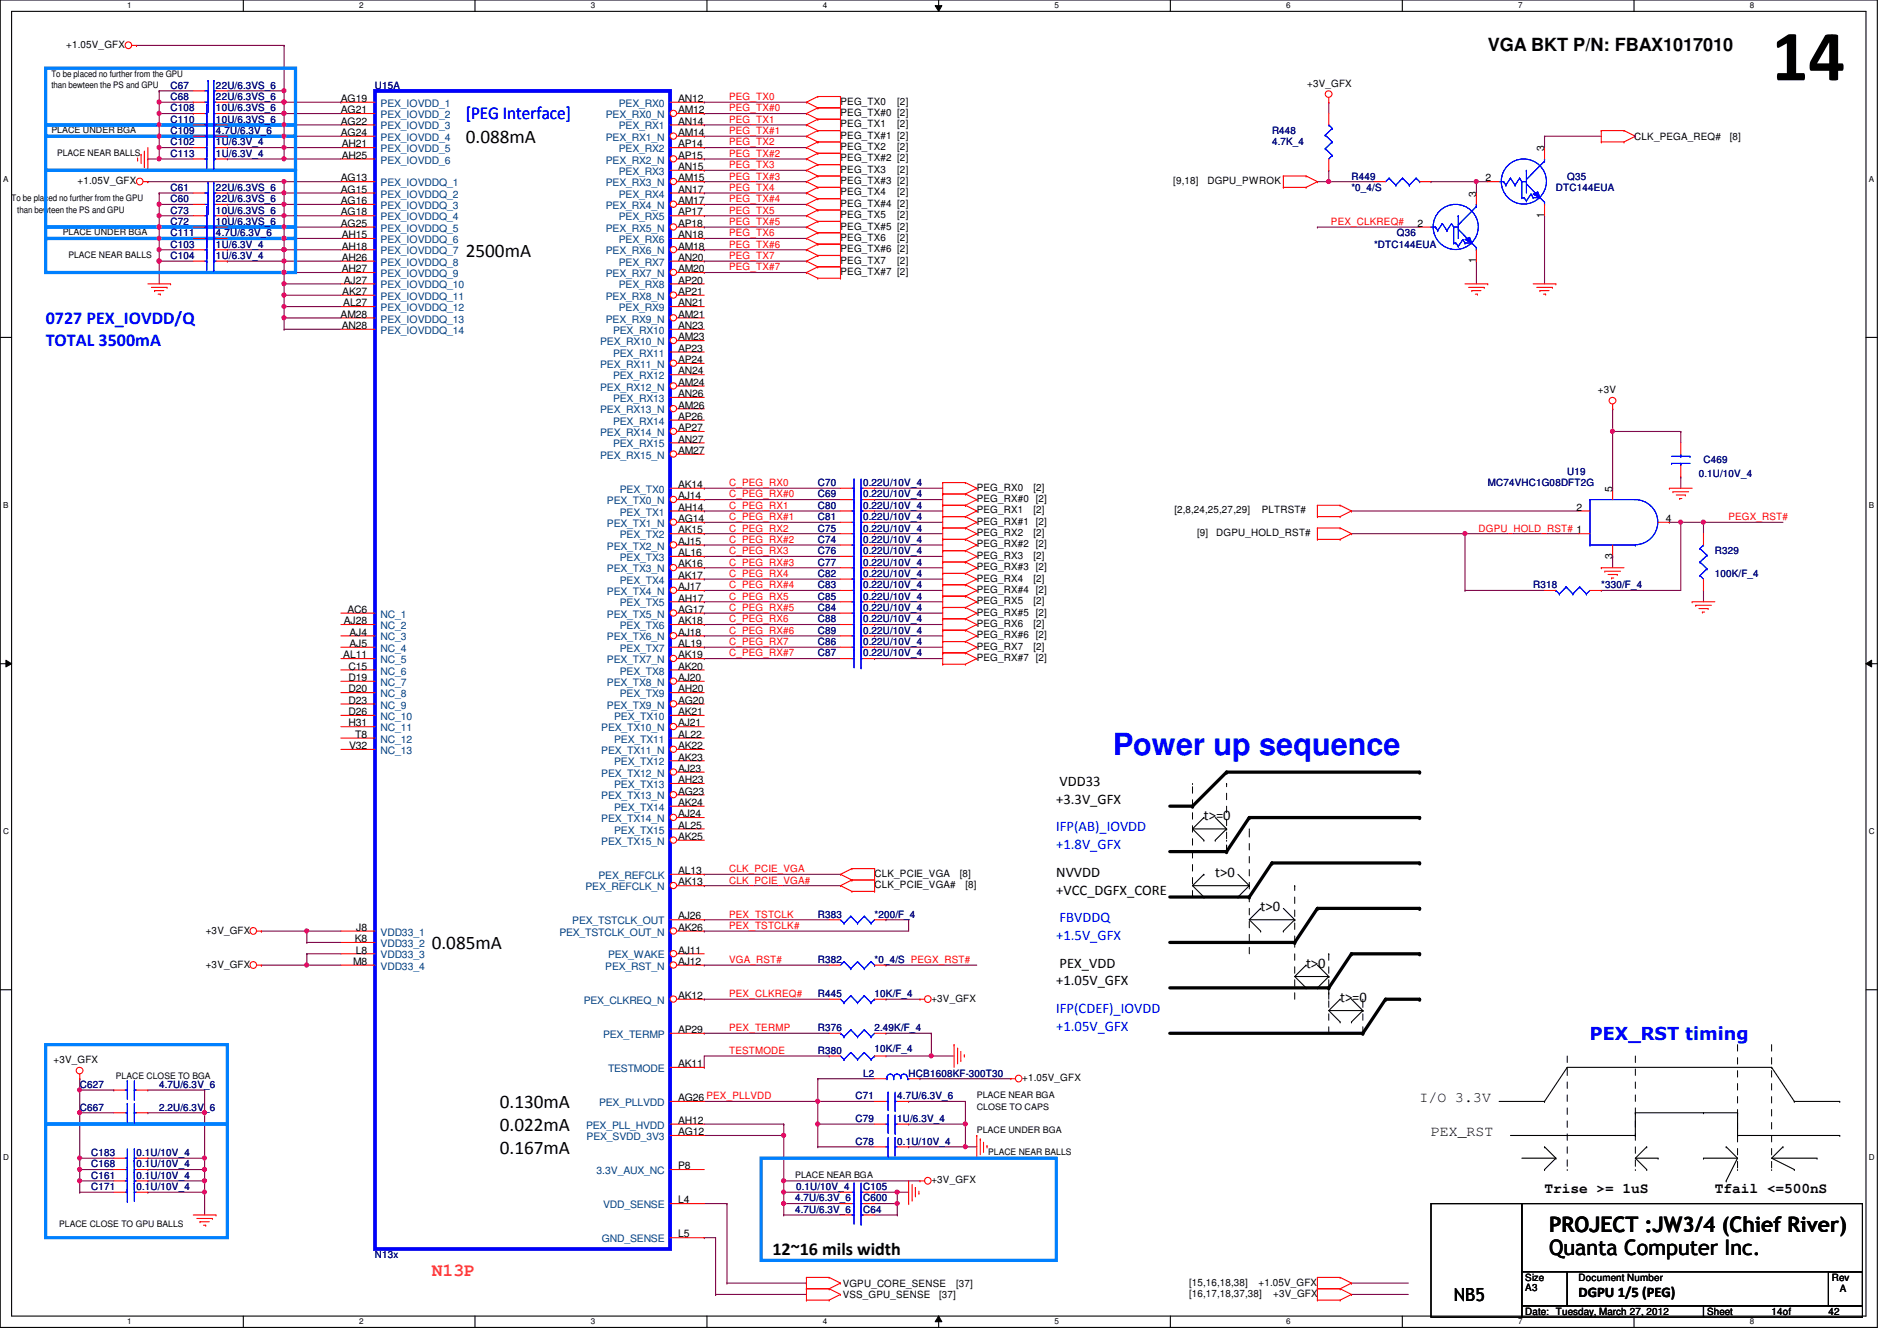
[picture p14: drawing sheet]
<svg xmlns="http://www.w3.org/2000/svg" width="297mm" height="210mm" viewBox="0 0 297 210" stroke-linecap="round" stroke-linejoin="round" font-family="sans-serif">
<defs><g id="words">
<text font-size="11.3" x="277.4" y="12.6">14</text>
<text font-size="4.8" fill="#00f" x="174.3" y="118.2">Power up sequence</text>
<g font-size="3.3">
<text x="242.6" y="196.5">Quanta Computer Inc.</text>
<text x="242.6" y="192.9">PROJECT :JW3/4 (Chief River)</text>
</g>
<g font-size="3">
<text x="72.9" y="22.4">0.088mA</text>
<text x="72.9" y="40.2">2500mA</text>
<text x="67.6" y="148.7">0.085mA</text>
<text x="78.3" y="173.6">0.130mA</text>
<text x="78.3" y="177.1">0.022mA</text>
<text x="78.3" y="180.7">0.167mA</text>
</g>
<g font-size="2.8">
<text x="233" y="8">VGA BKT P/N: FBAX1017010</text>
<text x="120.9" y="196.5">12~16 mils width</text>
<text x="227.6" y="203.7">NB5</text>
</g>
<g font-size="2.8" fill="#00f">
<text x="72.9" y="18.7">[PEG Interface]</text>
<text x="7.2" y="50.7">0727 PEX_IOVDD/Q</text>
<text x="7.2" y="54.2">TOTAL 3500mA</text>
<text x="249" y="162.8">PEX_RST timing</text>
</g>
<text font-size="2.8" fill="#ff8000" x="67.6" y="199.7">N13P</text>
<g font-size="2.3">
<text x="165.4" y="125.9">+3.3V_GFX</text>
<text x="165.9" y="123.1">VDD33</text>
<text x="188.5" y="128.4">t&gt;=0</text>
<text x="165.4" y="137.3">NVVDD</text>
<text x="190.3" y="137.3">t&gt;0</text>
<text x="165.4" y="140.1">+VCC_DGFX_CORE</text>
<text x="197.4" y="142.6">t&gt;0</text>
<text x="165.4" y="154.3">+1.05V_GFX</text>
<text x="165.9" y="151.5">PEX_VDD</text>
<text x="204.5" y="151.5">t&gt;0</text>
<text x="209.8" y="156.8">t&gt;=0</text>
<text x="222.3" y="172.6">I/O 3.3V</text>
<text x="224.1" y="177.9">PEX_RST</text>
<text x="241.8" y="186.8">Trise &gt;= 1uS</text>
<text x="268.5" y="186.8">Tfail &lt;=500nS</text>
<text x="247.2" y="203.1">DGPU 1/5 (PEG)</text>
</g>
<g font-size="2.3" fill="#00f">
<text x="165.4" y="130.2">IFP(AB)_IOVDD</text>
<text x="165.4" y="133">+1.8V_GFX</text>
<text x="165.4" y="147.2">+1.5V_GFX</text>
<text x="165.9" y="144.4">FBVDDQ</text>
<text x="165.4" y="158.6">IFP(CDEF)_IOVDD</text>
<text x="165.4" y="161.4">+1.05V_GFX</text>
</g>
<g font-size="1.6">
<text x="10.4" y="7.5">+1.05V_GFX</text>
<text x="53.4" y="16">AG19</text>
<text x="53.4" y="17.7">AG21</text>
<text x="106.2" y="16">AN12</text>
<text x="106.2" y="17.7">AM12</text>
<text x="131.6" y="16.4">PEG_TX0</text>
<text x="140.5" y="16.4">[2]</text>
<text x="204.7" y="13.5">+3V_GFX</text>
<text x="53.4" y="19.5">AG22</text>
<text x="53.4" y="21.3">AG24</text>
<text x="53.5" y="23.1">AH21</text>
<text x="106.2" y="19.5">AN14</text>
<text x="106.2" y="21.3">AM14</text>
<text x="106.2" y="23.1">AP14</text>
<text x="131.6" y="18.2">PEG_TX#0 [2]</text>
<text x="131.6" y="19.9">PEG_TX1</text>
<text x="131.6" y="21.7">PEG_TX#1 [2]</text>
<text x="131.6" y="23.5">PEG_TX2</text>
<text x="140.5" y="19.9">[2]</text>
<text x="140.5" y="23.5">[2]</text>
<text x="241.8" y="23.7" transform="rotate(-90 241.8 23.7)">3</text>
<text x="255.9" y="21.9">CLK_PEGA_REQ#</text>
<text x="270.8" y="21.9">[8]</text>
<text x="12.1" y="28.8">+1.05V_GFX</text>
<text x="53.4" y="28.4">AG13</text>
<text x="53.5" y="24.8">AH25</text>
<text x="106.2" y="24.8">AP15</text>
<text x="106.2" y="26.6">AN15</text>
<text x="106.2" y="28.4">AM15</text>
<text x="131.6" y="25.3">PEG_TX#2 [2]</text>
<text x="131.6" y="27.1">PEG_TX3</text>
<text x="131.6" y="28.8">PEG_TX#3 [2]</text>
<text x="140.5" y="27.1">[2]</text>
<text x="183.7" y="28.8">[9,18]</text>
<text x="189.1" y="28.8">DGPU_PWROK</text>
<text x="232.6" y="28.4">2</text>
<text x="53.4" y="30.2">AG15</text>
<text x="53.4" y="32">AG16</text>
<text x="53.4" y="33.7">AG18</text>
<text x="53.4" y="35.5">AG25</text>
<text x="106.2" y="30.2">AN17</text>
<text x="106.2" y="32">AM17</text>
<text x="106.2" y="33.7">AP17</text>
<text x="106.2" y="35.5">AP18</text>
<text x="131.6" y="30.6">PEG_TX4</text>
<text x="131.6" y="32.4">PEG_TX#4 [2]</text>
<text x="131.6" y="34.2">PEG_TX5</text>
<text x="131.6" y="35.9">PEG_TX#5 [2]</text>
<text x="140.5" y="30.6">[2]</text>
<text x="140.5" y="34.2">[2]</text>
<text x="222" y="35.5">2</text>
<text x="231.1" y="30.8" transform="rotate(-90 231.1 30.8)">3</text>
<text x="241.8" y="34.1" transform="rotate(-90 241.8 34.1)">1</text>
<text x="53.5" y="37.3">AH15</text>
<text x="53.5" y="39.1">AH18</text>
<text x="53.5" y="40.9">AH26</text>
<text x="106.2" y="37.3">AN18</text>
<text x="106.2" y="39.1">AM18</text>
<text x="106.2" y="40.9">AN20</text>
<text x="131.6" y="37.7">PEG_TX6</text>
<text x="131.6" y="39.5">PEG_TX#6 [2]</text>
<text x="131.6" y="41.3">PEG_TX7</text>
<text x="140.5" y="37.7">[2]</text>
<text x="140.5" y="41.3">[2]</text>
<text x="231.1" y="41.2" transform="rotate(-90 231.1 41.2)">1</text>
<text x="53.5" y="42.6">AH27</text>
<text x="53.6" y="46.2">AK27</text>
<text x="53.8" y="48">AL27</text>
<text x="53.8" y="44.4">AJ27</text>
<text x="106.2" y="42.6">AM20</text>
<text x="106.2" y="44.4">AP20</text>
<text x="106.2" y="46.2">AP21</text>
<text x="106.2" y="48">AN21</text>
<text x="131.6" y="43.1">PEG_TX#7 [2]</text>
<text x="53.3" y="49.7">AM28</text>
<text x="53.5" y="51.5">AN28</text>
<text x="106.2" y="49.7">AM21</text>
<text x="106.2" y="51.5">AN23</text>
<text x="106.2" y="53.3">AM23</text>
<text x="106.2" y="55.1">AP23</text>
<text x="106.2" y="56.9">AP24</text>
<text x="106.2" y="58.6">AN24</text>
<text x="106.2" y="60.4">AM24</text>
<text x="106.2" y="62.2">AN26</text>
<text x="106.2" y="64">AM26</text>
<text x="106.2" y="65.7">AP26</text>
<text x="250.2" y="61.6">+3V</text>
<text x="106.2" y="67.5">AP27</text>
<text x="106.2" y="69.3">AN27</text>
<text x="106.2" y="71.1">AM27</text>
<text x="106.2" y="76.4">AK14</text>
<text x="152.9" y="76.8">PEG_RX0</text>
<text x="161.8" y="76.8">[2]</text>
<text x="252.5" y="77" transform="rotate(-90 252.5 77)">5</text>
<text x="106.2" y="78.2">AJ14</text>
<text x="106.2" y="80">AH14</text>
<text x="106.2" y="81.7">AG14</text>
<text x="106.2" y="83.5">AK15</text>
<text x="152.9" y="78.6">PEG_RX#0 [2]</text>
<text x="152.9" y="80.4">PEG_RX1</text>
<text x="152.9" y="82.2">PEG_RX#1 [2]</text>
<text x="152.9" y="83.9">PEG_RX2</text>
<text x="161.8" y="80.4">[2]</text>
<text x="161.8" y="83.9">[2]</text>
<text x="183.9" y="80.4">[2,8,24,25,27,29]</text>
<text x="187.4" y="83.9">[9]</text>
<text x="190.5" y="83.9">DGPU_HOLD_RST#</text>
<text x="197.6" y="80.4">PLTRST#</text>
<text x="246.8" y="80">2</text>
<text x="260.9" y="81.7">4</text>
<text x="106.2" y="85.3">AJ15</text>
<text x="106.2" y="87.1">AL16</text>
<text x="106.2" y="88.9">AK16</text>
<text x="152.9" y="85.7">PEG_RX#2 [2]</text>
<text x="152.9" y="87.5">PEG_RX3</text>
<text x="152.9" y="89.3">PEG_RX#3 [2]</text>
<text x="161.8" y="87.5">[2]</text>
<text x="252.5" y="87.5" transform="rotate(-90 252.5 87.5)">3</text>
<text x="54.4" y="96">AC6</text>
<text x="106.2" y="90.6">AK17</text>
<text x="106.2" y="92.4">AJ17</text>
<text x="106.2" y="94.2">AH17</text>
<text x="106.2" y="96">AG17</text>
<text x="152.9" y="91.1">PEG_RX4</text>
<text x="152.9" y="92.8">PEG_RX#4 [2]</text>
<text x="152.9" y="94.6">PEG_RX5</text>
<text x="161.8" y="91.1">[2]</text>
<text x="161.8" y="94.6">[2]</text>
<text x="53.8" y="97.7">AJ28</text>
<text x="54.7" y="99.5">AJ4</text>
<text x="54.7" y="101.3">AJ5</text>
<text x="106.2" y="97.7">AK18</text>
<text x="106.2" y="99.5">AJ18</text>
<text x="106.2" y="101.3">AL19</text>
<text x="152.9" y="101.7">PEG_RX7</text>
<text x="152.9" y="96.4">PEG_RX#5 [2]</text>
<text x="152.9" y="99.9">PEG_RX#6 [2]</text>
<text x="152.9" y="98.2">PEG_RX6</text>
<text x="161.8" y="101.7">[2]</text>
<text x="161.8" y="98.2">[2]</text>
<text x="53.8" y="103.1">AL11</text>
<text x="54.6" y="104.9">C15</text>
<text x="54.6" y="106.6">D19</text>
<text x="106.2" y="103.1">AK19</text>
<text x="106.2" y="104.9">AK20</text>
<text x="106.2" y="106.6">AJ20</text>
<text x="152.9" y="103.5">PEG_RX#7 [2]</text>
<text x="54.6" y="108.4">D20</text>
<text x="54.6" y="110.2">D23</text>
<text x="54.6" y="112">D26</text>
<text x="54.6" y="113.7">H31</text>
<text x="106.2" y="108.4">AH20</text>
<text x="106.2" y="110.2">AG20</text>
<text x="106.2" y="112">AK21</text>
<text x="106.2" y="113.7">AJ21</text>
<text x="54.6" y="117.3">V32</text>
<text x="55.6" y="115.5">T8</text>
<text x="106.2" y="115.5">AL22</text>
<text x="106.2" y="117.3">AK22</text>
<text x="106.2" y="119.1">AK23</text>
<text x="106.2" y="120.9">AJ23</text>
<text x="106.2" y="122.6">AH23</text>
<text x="106.2" y="124.4">AG23</text>
<text x="106.2" y="126.2">AK24</text>
<text x="106.2" y="128">AJ24</text>
<text x="106.2" y="129.8">AL25</text>
<text x="106.2" y="131.5">AK25</text>
<text x="106.2" y="136.9">AL13</text>
<text x="136.9" y="137.3">CLK_PCIE_VGA</text>
<text x="150.3" y="137.3">[8]</text>
<text x="106.2" y="138.6">AK13</text>
<text x="106.2" y="144">AJ26</text>
<text x="136.9" y="139.1">CLK_PCIE_VGA#</text>
<text x="151.2" y="139.1">[8]</text>
<text x="32.2" y="146.2">+3V_GFX</text>
<text x="55.5" y="147.5">K8</text>
<text x="55.7" y="149.3">L8</text>
<text x="55.8" y="145.8">J8</text>
<text x="106.2" y="145.8">AK26</text>
<text x="106.2" y="149.3">AJ11</text>
<text x="32.2" y="151.5">+3V_GFX</text>
<text x="55.3" y="151.1">M8</text>
<text x="106.2" y="151.1">AJ12</text>
<text x="106.2" y="156.4">AK12</text>
<text x="106.2" y="161.8">AP29</text>
<text x="145.8" y="156.8">+3V_GFX</text>
<text x="8.4" y="166.5">+3V_GFX</text>
<text x="106.2" y="167.1">AK11</text>
<text x="106.2" y="172.4">AG26 PEX_PLLVDD</text>
<text x="160.1" y="169.3">+1.05V_GFX</text>
<text x="106.2" y="176">AH12</text>
<text x="106.2" y="177.8">AG12</text>
<text x="106.2" y="183.1">P8</text>
<text x="145.8" y="185.3">+3V_GFX</text>
<text x="106.2" y="188.4">L4</text>
<text x="106.2" y="193.8">L5</text>
<text x="131.9" y="203.2">VSS_GPU_SENSE</text>
<text x="131.9" y="201.5">VGPU_CORE_SENSE</text>
<text x="147.1" y="203.2">[37]</text>
<text x="149.7" y="201.5">[37]</text>
<text x="186.2" y="203.1">[16,17,18,37,38]</text>
<text x="186.2" y="201.3">[15,16,18,38]</text>
<text x="197.1" y="201.3">+1.05V_GFX</text>
<text x="199.3" y="203.1">+3V_GFX</text>
<text x="238.8" y="200.6">Size</text>
<text x="238.8" y="202.2">A3</text>
<text x="247.2" y="200.6">Document Number</text>
<text x="286.8" y="200.6">Rev</text>
<text x="288.1" y="202.4">A</text>
<text x="238.8" y="205.9">Date:</text>
<text x="243.6" y="205.9">Tuesday, March 27, 2012</text>
<text x="267.3" y="205.9">Sheet</text>
<text x="277.4" y="205.9">14of</text>
<text x="286.3" y="205.9">42</text>
</g>
<g font-size="1.6" fill="#000080">
<text x="26.7" y="15.7">C68</text>
<text x="26.7" y="17.4">C108</text>
<text x="26.7" y="13.9">C67</text>
<text x="33.8" y="15.7">22U/6.3VS_6</text>
<text x="33.8" y="13.9">22U/6.3VS_6</text>
<text x="33.8" y="17.4">10U/6.3VS_6</text>
<text x="58.7" y="13.9">U15A</text>
<text x="26.7" y="19.2">C110</text>
<text x="26.7" y="22.8">C102</text>
<text x="26.7" y="21">C109</text>
<text x="33.8" y="19.2">10U/6.3VS_6</text>
<text x="33.8" y="22.8">1U/6.3V_4</text>
<text x="33.8" y="21">4.7U/6.3V_6</text>
<text x="199.2" y="21">R448</text>
<text x="199.2" y="22.8">4.7K_4</text>
<text x="26.7" y="24.6">C113</text>
<text x="26.7" y="29.9">C61</text>
<text x="33.8" y="29.9">22U/6.3VS_6</text>
<text x="33.8" y="24.6">1U/6.3V_4</text>
<text x="211.6" y="28.1">R449</text>
<text x="211.6" y="29.9">*0_4/S</text>
<text x="243.6" y="29.9">DTC144EUA</text>
<text x="245.4" y="28.1">Q35</text>
<text x="26.7" y="35.2">C72</text>
<text x="26.7" y="33.4">C73</text>
<text x="26.7" y="31.7">C60</text>
<text x="33.8" y="35.2">10U/6.3VS_6</text>
<text x="33.8" y="33.4">10U/6.3VS_6</text>
<text x="33.8" y="31.7">22U/6.3VS_6</text>
<text x="26.7" y="40.6">C104</text>
<text x="26.7" y="37">C111</text>
<text x="26.7" y="38.8">C103</text>
<text x="33.8" y="40.6">1U/6.3V_4</text>
<text x="33.8" y="37">4.7U/6.3V_6</text>
<text x="33.8" y="38.8">1U/6.3V_4</text>
<text x="215.2" y="38.8">*DTC144EUA</text>
<text x="218.7" y="37">Q36</text>
<text x="128.1" y="77.9">C69</text>
<text x="128.1" y="76.1">C70</text>
<text x="135.2" y="77.9">0.22U/10V_4</text>
<text x="135.2" y="76.1">0.22U/10V_4</text>
<text x="233" y="76.1">MC74VHC1G08DFT2G</text>
<text x="245.4" y="74.3">U19</text>
<text x="266" y="74.7">0.1U/10V_4</text>
<text x="266.7" y="72.6">C469</text>
<text x="128.1" y="83.2">C75</text>
<text x="128.1" y="81.4">C81</text>
<text x="128.1" y="79.7">C80</text>
<text x="135.2" y="83.2">0.22U/10V_4</text>
<text x="135.2" y="81.4">0.22U/10V_4</text>
<text x="135.2" y="79.7">0.22U/10V_4</text>
<text x="128.1" y="86.8">C76</text>
<text x="128.1" y="85">C74</text>
<text x="128.1" y="88.6">C77</text>
<text x="135.2" y="86.8">0.22U/10V_4</text>
<text x="135.2" y="85">0.22U/10V_4</text>
<text x="135.2" y="88.6">0.22U/10V_4</text>
<text x="268.5" y="86.8">R329</text>
<text x="128.1" y="93.9">C85</text>
<text x="128.1" y="95.7">C84</text>
<text x="128.1" y="90.3">C82</text>
<text x="128.1" y="92.1">C83</text>
<text x="135.2" y="93.9">0.22U/10V_4</text>
<text x="135.2" y="95.7">0.22U/10V_4</text>
<text x="135.2" y="90.3">0.22U/10V_4</text>
<text x="135.2" y="92.1">0.22U/10V_4</text>
<text x="240.1" y="92.1">R318</text>
<text x="250.7" y="92.1">*330/F_4</text>
<text x="268.5" y="90.3">100K/F_4</text>
<text x="128.1" y="99.2">C89</text>
<text x="128.1" y="97.5">C88</text>
<text x="128.1" y="101">C86</text>
<text x="135.2" y="99.2">0.22U/10V_4</text>
<text x="135.2" y="97.5">0.22U/10V_4</text>
<text x="135.2" y="101">0.22U/10V_4</text>
<text x="128.1" y="102.8">C87</text>
<text x="135.2" y="102.8">0.22U/10V_4</text>
<text x="128.1" y="143.7">R383</text>
<text x="136.9" y="143.7">*200/F_4</text>
<text x="128.1" y="150.8">R382</text>
<text x="136.9" y="150.8">*0_4/S PEGX_RST#</text>
<text x="128.1" y="161.5">R376</text>
<text x="128.1" y="156.1">R445</text>
<text x="136.9" y="161.5">2.49K/F_4</text>
<text x="136.9" y="156.1">10K/F_4</text>
<text x="128.1" y="165">R380</text>
<text x="136.9" y="164.7">10K/F_4</text>
<text x="12.5" y="173.9">C667</text>
<text x="12.5" y="170.3">C627</text>
<text x="24.9" y="173.9">2.2U/6.3V_6</text>
<text x="24.9" y="170.3">4.7U/6.3V_6</text>
<text x="133.9" y="172.1">C71</text>
<text x="135.2" y="168.6">L2</text>
<text x="140.5" y="172.1">4.7U/6.3V_6</text>
<text x="142.3" y="168.6">HCB1608KF-300T30</text>
<text x="133.9" y="179.2">C78</text>
<text x="133.9" y="175.7">C79</text>
<text x="140.5" y="179.2">0.1U/10V_4</text>
<text x="140.5" y="175.7">1U/6.3V_4</text>
<text x="14.3" y="184.6">C161</text>
<text x="14.3" y="182.8">C168</text>
<text x="14.3" y="181">C183</text>
<text x="21.4" y="184.6">0.1U/10V_4</text>
<text x="21.4" y="182.8">0.1U/10V_4</text>
<text x="21.4" y="181">0.1U/10V_4</text>
<text x="14.3" y="186.4">C171</text>
<text x="21.4" y="186.4">0.1U/10V_4</text>
<text x="124.5" y="188.1">4.7U/6.3V_6</text>
<text x="124.5" y="189.9">4.7U/6.3V_6</text>
<text x="124.7" y="186.4">0.1U/10V_4</text>
<text x="135.2" y="188.1">C600</text>
<text x="135.2" y="189.9">C64</text>
<text x="135.2" y="186.4">C105</text>
<text x="58.7" y="197">N13x</text>
</g>
<g font-size="1.6" fill="#004080">
<text x="59.6" y="16.7">PEX_IOVDD_1</text>
<text x="96.9" y="16.7">PEX_RX0</text>
<text x="59.6" y="18.5">PEX_IOVDD_2</text>
<text x="59.6" y="20.3">PEX_IOVDD_3</text>
<text x="59.6" y="22.1">PEX_IOVDD_4</text>
<text x="59.6" y="23.8">PEX_IOVDD_5</text>
<text x="94.9" y="18.5">PEX_RX0_N</text>
<text x="94.9" y="22.1">PEX_RX1_N</text>
<text x="96.9" y="20.3">PEX_RX1</text>
<text x="96.9" y="23.8">PEX_RX2</text>
<text x="59.6" y="29.2">PEX_IOVDDQ_1</text>
<text x="59.6" y="25.6">PEX_IOVDD_6</text>
<text x="94.9" y="25.6">PEX_RX2_N</text>
<text x="94.9" y="29.2">PEX_RX3_N</text>
<text x="96.9" y="27.4">PEX_RX3</text>
<text x="59.6" y="30.9">PEX_IOVDDQ_2</text>
<text x="59.6" y="32.7">PEX_IOVDDQ_3</text>
<text x="59.6" y="34.5">PEX_IOVDDQ_4</text>
<text x="94.9" y="32.7">PEX_RX4_N</text>
<text x="96.9" y="30.9">PEX_RX4</text>
<text x="96.9" y="34.5">PEX_RX5</text>
<text x="59.6" y="36.3">PEX_IOVDDQ_5</text>
<text x="59.6" y="38.1">PEX_IOVDDQ_6</text>
<text x="59.6" y="39.8">PEX_IOVDDQ_7</text>
<text x="59.6" y="41.6">PEX_IOVDDQ_8</text>
<text x="94.9" y="36.3">PEX_RX5_N</text>
<text x="94.9" y="39.8">PEX_RX6_N</text>
<text x="96.9" y="38.1">PEX_RX6</text>
<text x="96.9" y="41.6">PEX_RX7</text>
<text x="59.6" y="43.4">PEX_IOVDDQ_9</text>
<text x="59.6" y="45.2">PEX_IOVDDQ_10</text>
<text x="59.6" y="46.9">PEX_IOVDDQ_11</text>
<text x="94.9" y="43.4">PEX_RX7_N</text>
<text x="94.9" y="46.9">PEX_RX8_N</text>
<text x="96.9" y="45.2">PEX_RX8</text>
<text x="59.6" y="48.7">PEX_IOVDDQ_12</text>
<text x="59.6" y="50.5">PEX_IOVDDQ_13</text>
<text x="59.6" y="52.3">PEX_IOVDDQ_14</text>
<text x="94.9" y="50.5">PEX_RX9_N</text>
<text x="96" y="52.3">PEX_RX10</text>
<text x="96.9" y="48.7">PEX_RX9</text>
<text x="94" y="54.1">PEX_RX10_N</text>
<text x="94" y="57.6">PEX_RX11_N</text>
<text x="96" y="55.8">PEX_RX11</text>
<text x="96" y="59.4">PEX_RX12</text>
<text x="94" y="61.2">PEX_RX12_N</text>
<text x="94" y="64.7">PEX_RX13_N</text>
<text x="96" y="62.9">PEX_RX13</text>
<text x="94" y="68.3">PEX_RX14_N</text>
<text x="94" y="71.8">PEX_RX15_N</text>
<text x="96" y="66.5">PEX_RX14</text>
<text x="96" y="70.1">PEX_RX15</text>
<text x="97.1" y="77.2">PEX_TX0</text>
<text x="95" y="79">PEX_TX0_N</text>
<text x="95" y="82.5">PEX_TX1_N</text>
<text x="97.1" y="80.7">PEX_TX1</text>
<text x="95" y="86.1">PEX_TX2_N</text>
<text x="95" y="89.6">PEX_TX3_N</text>
<text x="97.1" y="84.3">PEX_TX2</text>
<text x="97.1" y="87.8">PEX_TX3</text>
<text x="95" y="93.2">PEX_TX4_N</text>
<text x="97.1" y="91.4">PEX_TX4</text>
<text x="97.1" y="95">PEX_TX5</text>
<text x="59.6" y="96.7">NC_1</text>
<text x="59.6" y="98.5">NC_2</text>
<text x="59.6" y="100.3">NC_3</text>
<text x="95" y="96.7">PEX_TX5_N</text>
<text x="95" y="100.3">PEX_TX6_N</text>
<text x="97.1" y="98.5">PEX_TX6</text>
<text x="59.6" y="102.1">NC_4</text>
<text x="59.6" y="103.8">NC_5</text>
<text x="59.6" y="105.6">NC_6</text>
<text x="59.6" y="107.4">NC_7</text>
<text x="95" y="103.8">PEX_TX7_N</text>
<text x="95" y="107.4">PEX_TX8_N</text>
<text x="97.1" y="102.1">PEX_TX7</text>
<text x="97.1" y="105.6">PEX_TX8</text>
<text x="59.6" y="109.2">NC_8</text>
<text x="59.6" y="111">NC_9</text>
<text x="59.6" y="112.7">NC_10</text>
<text x="95" y="111">PEX_TX9_N</text>
<text x="96.2" y="112.7">PEX_TX10</text>
<text x="97.1" y="109.2">PEX_TX9</text>
<text x="59.6" y="114.5">NC_11</text>
<text x="59.6" y="116.3">NC_12</text>
<text x="59.6" y="118.1">NC_13</text>
<text x="94.1" y="114.5">PEX_TX10_N</text>
<text x="94.1" y="118.1">PEX_TX11_N</text>
<text x="96.2" y="116.3">PEX_TX11</text>
<text x="96.2" y="119.8">PEX_TX12</text>
<text x="94.1" y="121.6">PEX_TX12_N</text>
<text x="94.1" y="125.2">PEX_TX13_N</text>
<text x="96.2" y="123.4">PEX_TX13</text>
<text x="94.1" y="128.7">PEX_TX14_N</text>
<text x="96.2" y="127">PEX_TX14</text>
<text x="96.2" y="130.5">PEX_TX15</text>
<text x="93.7" y="137.6">PEX_REFCLK</text>
<text x="94.1" y="132.3">PEX_TX15_N</text>
<text x="91.7" y="139.4">PEX_REFCLK_N</text>
<text x="59.6" y="146.5">VDD33_1</text>
<text x="59.6" y="148.3">VDD33_2</text>
<text x="87.6" y="146.5">PEX_TSTCLK_OUT_N</text>
<text x="89.6" y="144.7">PEX_TSTCLK_OUT</text>
<text x="59.6" y="150.1">VDD33_3</text>
<text x="59.6" y="151.8">VDD33_4</text>
<text x="94.8" y="151.8">PEX_RST_N</text>
<text x="95.2" y="150.1">PEX_WAKE</text>
<text x="91.4" y="157.2">PEX_CLKREQ_N</text>
<text x="94.4" y="162.5">PEX_TERMP</text>
<text x="95.2" y="167.9">TESTMODE</text>
<text x="93.8" y="173.2">PEX_PLLVDD</text>
<text x="91.8" y="176.7">PEX_PLL_HVDD</text>
<text x="91.9" y="178.5">PEX_SVDD_3V3</text>
<text x="93.4" y="183.9">3.3V_AUX_NC</text>
<text x="94.4" y="189.2">VDD_SENSE</text>
<text x="94.2" y="194.5">GND_SENSE</text>
</g>
<g font-size="1.6" fill="#f00">
<text x="114.2" y="17.4">PEG_TX#0</text>
<text x="114.2" y="15.7">PEG_TX0</text>
<text x="114.2" y="21">PEG_TX#1</text>
<text x="114.2" y="19.2">PEG_TX1</text>
<text x="114.2" y="22.8">PEG_TX2</text>
<text x="114.2" y="24.6">PEG_TX#2</text>
<text x="114.2" y="26.3">PEG_TX3</text>
<text x="114.2" y="28.1">PEG_TX#3</text>
<text x="114.2" y="29.9">PEG_TX4</text>
<text x="114.2" y="31.7">PEG_TX#4</text>
<text x="114.2" y="35.2">PEG_TX#5</text>
<text x="114.2" y="33.4">PEG_TX5</text>
<text x="208.4" y="35.2">PEX_CLKREQ#</text>
<text x="114.2" y="38.8">PEG_TX#6</text>
<text x="114.2" y="37">PEG_TX6</text>
<text x="114.2" y="40.6">PEG_TX7</text>
<text x="114.2" y="42.3">PEG_TX#7</text>
<text x="114.2" y="76.1">C_PEG_RX0</text>
<text x="114.2" y="77.9">C_PEG_RX#0</text>
<text x="114.2" y="81.4">C_PEG_RX#1</text>
<text x="114.2" y="79.7">C_PEG_RX1</text>
<text x="114.2" y="83.2">C_PEG_RX2</text>
<text x="231.5" y="83.2">DGPU_HOLD_RST# 1</text>
<text x="270.6" y="81.4">PEGX_RST#</text>
<text x="114.2" y="85">C_PEG_RX#2</text>
<text x="114.2" y="86.8">C_PEG_RX3</text>
<text x="114.2" y="88.6">C_PEG_RX#3</text>
<text x="114.2" y="92.1">C_PEG_RX#4</text>
<text x="114.2" y="90.3">C_PEG_RX4</text>
<text x="114.2" y="93.9">C_PEG_RX5</text>
<text x="114.2" y="95.7">C_PEG_RX#5</text>
<text x="114.2" y="101">C_PEG_RX7</text>
<text x="114.2" y="97.5">C_PEG_RX6</text>
<text x="114.2" y="99.2">C_PEG_RX#6</text>
<text x="114.2" y="102.8">C_PEG_RX#7</text>
<text x="114.2" y="136.6">CLK_PCIE_VGA</text>
<text x="114.2" y="138.3">CLK_PCIE_VGA#</text>
<text x="114.2" y="143.7">PEX_TSTCLK</text>
<text x="114.2" y="145.5">PEX_TSTCLK#</text>
<text x="114.2" y="150.8">VGA_RST#</text>
<text x="114.2" y="156.1">PEX_CLKREQ#</text>
<text x="114.2" y="161.5">PEX_TERMP</text>
<text x="114.2" y="165">TESTMODE</text>
</g>
<g font-size="1.4">
<text x="8" y="12">To be placed no further from the GPU</text>
<text x="8" y="13.8">than bewteen the PS and GPU</text>
<text x="8" y="20.9">PLACE UNDER BGA</text>
<text x="8.9" y="24.4">PLACE NEAR BALLS</text>
<text x="1.8" y="31.5">To be placed no further from the GPU</text>
<text x="2.7" y="33.3">than bewteen the PS and GPU</text>
<text x="9.8" y="36.9">PLACE UNDER BGA</text>
<text x="10.7" y="40.4">PLACE NEAR BALLS</text>
<text x="18.2" y="169">PLACE CLOSE TO BGA</text>
<text x="152.9" y="172">PLACE NEAR BGA</text>
<text x="152.9" y="173.8">CLOSE TO CAPS</text>
<text x="152.9" y="177.3">PLACE UNDER BGA</text>
<text x="124.5" y="184.4">PLACE NEAR BGA</text>
<text x="154.7" y="180.9">PLACE NEAR BALLS</text>
<text x="9.3" y="192.1">PLACE CLOSE TO GPU BALLS</text>
</g>
<g font-size="1.3">
<text x="19.9" y="1.3">1</text>
<text x="56.2" y="1.3">2</text>
<text x="92.5" y="1.3">3</text>
<text x="128.8" y="1.3">4</text>
<text x="165.1" y="1.3">5</text>
<text x="201.4" y="1.3">6</text>
<text x="237.7" y="1.3">7</text>
<text x="274" y="1.3">8</text>
<text x=".5" y="28.4">A</text>
<text x="292.6" y="28.4">A</text>
<text x=".5" y="79.5">B</text>
<text x="292.6" y="79.5">B</text>
<text x=".5" y="130.6">C</text>
<text x="292.6" y="130.6">C</text>
<text x=".5" y="181.7">D</text>
<text x="292.6" y="181.7">D</text>
<text x="19.9" y="207.4">1</text>
<text x="56.2" y="207.4">2</text>
<text x="92.5" y="207.4">3</text>
<text x="128.8" y="207.4">4</text>
<text x="165.1" y="207.4">5</text>
<text x="201.4" y="207.4">6</text>
<text x="237.7" y="207.4">7</text>
<text x="274" y="207.4">8</text>
</g>
</g></defs>
<path d="M0 0h294v207.9h-294zM1.8 1.8h290.4v204.3h-290.4z" fill="none" stroke="#000" stroke-width=".17"/>
<g fill="#fff">
<path d="M19.9 .2h.7v1.4h-.7z"/>
<path d="M19.9 206.2h.7v1.4h-.7z"/>
</g>
<path d="M38.1 0v1.8M38.1 206.1v1.8" fill="none" stroke="#000" stroke-width=".17"/>
<g fill="#fff">
<path d="M56.2 .2h.7v1.4h-.7z"/>
<path d="M56.2 206.2h.7v1.4h-.7z"/>
</g>
<path d="M74.4 0v1.8M74.4 206.1v1.8" fill="none" stroke="#000" stroke-width=".17"/>
<g fill="#fff">
<path d="M92.5 .2h.7v1.4h-.7z"/>
<path d="M92.5 206.2h.7v1.4h-.7z"/>
</g>
<path d="M110.7 0v1.8M110.7 206.1v1.8" fill="none" stroke="#000" stroke-width=".17"/>
<g fill="#fff">
<path d="M128.8 .2h.7v1.4h-.7z"/>
<path d="M128.8 206.2h.7v1.4h-.7z"/>
</g>
<path d="M147 0v1.8M147 206.1v1.8" fill="none" stroke="#000" stroke-width=".17"/>
<path d="M146.4 .9h1.1l-.5 .9zM147 206.1l.5 .9h-1.1z" fill="#000"/>
<path d="M146.4 .9h1.1l-.5 .9zM147 206.1l.5 .9h-1.1z" fill="none" stroke="#000" stroke-width=".16"/>
<g fill="#fff">
<path d="M165.1 .2h.7v1.4h-.7z"/>
<path d="M165.1 206.2h.7v1.4h-.7z"/>
</g>
<path d="M183.3 0v1.8M183.3 206.1v1.8" fill="none" stroke="#000" stroke-width=".17"/>
<g fill="#fff">
<path d="M201.4 .2h.7v1.4h-.7z"/>
<path d="M201.4 206.2h.7v1.4h-.7z"/>
</g>
<path d="M219.6 0v1.8M219.6 206.1v1.8" fill="none" stroke="#000" stroke-width=".17"/>
<g fill="#fff">
<path d="M237.7 .2h.7v1.4h-.7z"/>
<path d="M237.7 206.2h.7v1.4h-.7z"/>
</g>
<path d="M255.9 0v1.8M255.9 206.1v1.8" fill="none" stroke="#000" stroke-width=".17"/>
<g fill="#fff">
<path d="M274 .2h.7v1.4h-.7z"/>
<path d="M274 206.2h.7v1.4h-.7z"/>
<path d="M.5 27.3h.8v1.4h-.8z"/>
<path d="M292.6 27.3h.9v1.4h-.9z"/>
<path d="M.5 78.4h.8v1.4h-.8z"/>
<path d="M292.6 78.4h.9v1.4h-.9z"/>
</g>
<path d="M0 52.8h1.8M292.2 52.8h1.8" fill="none" stroke="#000" stroke-width=".17"/>
<g fill="#fff">
<path d="M.5 129.5h.9v1.4h-.9z"/>
<path d="M292.6 129.5h.9v1.4h-.9z"/>
</g>
<path d="M0 103.9h1.8M292.2 103.9h1.8" fill="none" stroke="#000" stroke-width=".17"/>
<path d="M.9 103.4l.9 .5-.9 .5zM292.2 103.9l.9-.5v1z" fill="#000"/>
<path d="M.9 103.4l.9 .5-.9 .5zM292.2 103.9l.9-.5v1z" fill="none" stroke="#000" stroke-width=".16"/>
<g fill="#fff">
<path d="M.5 180.5h.9v1.4h-.9z"/>
<path d="M292.6 180.5h.9v1.4h-.9z"/>
</g>
<path d="M0 155h1.8M292.2 155h1.8" fill="none" stroke="#000" stroke-width=".17"/>
<g fill="none" stroke="#800040" stroke-width=".17">
<path d="M110.3 138.7h.1M110.3 138.7h21.3M110.3 156.5h.1M110.3 151.1h.1M110.3 145.8h.1M110.3 144h.1M110.3 156.5h19.5M110.3 151.1h19.5M110.3 144h19.5M138.7 156.5h.1M138.7 144h.1M138.7 156.5h5.4"/>
<path d="M138.7 144h3.6M142.3 144h.1M142.3 144v1.8h-32M138.7 161.8h.1M138.7 161.8h7.1M145.8 165.4h.1M145.8 165.4h3.6"/>
</g>
<circle cx="145.8" cy="165.3" r=".32" fill="#f0f"/>
<circle cx="145.8" cy="165.3" r=".32" fill="none" stroke="#f0f" stroke-width=".17"/>
<path d="M206.3 28.4h.1M206.3 28.4h8.9M208.1 26.7h.1M208.1 28.4h.1M208.1 26.7v1.7M211.6 202.7h.1M211.6 200.9h.1M211.6 202.7h8.9M211.6 200.9h8.9" fill="none" stroke="#800040" stroke-width=".17"/>
<circle cx="208" cy="28.4" r=".32" fill="#f0f"/>
<circle cx="208" cy="28.4" r=".32" fill="none" stroke="#f0f" stroke-width=".17"/>
<path d="M206.3 35.6h.1M206.3 35.6h16M231.2 28.4h.1M231.2 28.4v1.8M231.2 28.4h1.8M241.8 21.3h.1M241.8 21.3v1.8" fill="none" stroke="#800040" stroke-width=".17"/>
<circle cx="231.2" cy="28.4" r=".32" fill="#f0f"/>
<circle cx="231.2" cy="28.4" r=".32" fill="none" stroke="#f0f" stroke-width=".17"/>
<g fill="none" stroke="#800040" stroke-width=".17">
<path d="M24.9 16h5.4M30.3 16h.1M44.5 16h8.9M53.4 16h.1M208.1 16h.1M208.1 16v1.8M224.1 28.4h.1M224.1 28.4h7.1M241.8 33.8h.1M241.8 21.3h.1M241.8 33.8v10.6M241.8 21.3h8.9"/>
<path d="M231.2 40.9h.1M231.2 40.9v3.5M110.3 136.9h.1M110.3 136.9h21.3M138.7 151.1h.1M138.7 151.1h14.2M110.3 161.8h.1M110.3 161.8h19.5M110.3 193.8h.1M110.3 193.8h1.8"/>
</g>
<circle cx="24.9" cy="16" r=".32" fill="#f0f"/>
<circle cx="24.9" cy="16" r=".32" fill="none" stroke="#f0f" stroke-width=".17"/>
<path d="M24.9 14.2h.1M24.9 14.2v1.8M24.9 17.8h5.4M30.3 17.8h.1" fill="none" stroke="#800040" stroke-width=".17"/>
<circle cx="24.9" cy="17.8" r=".32" fill="#f0f"/>
<circle cx="24.9" cy="17.8" r=".32" fill="none" stroke="#f0f" stroke-width=".17"/>
<path d="M24.9 16h.1M24.9 16v1.8M35.6 16h8.9M44.5 16h.1" fill="none" stroke="#800040" stroke-width=".17"/>
<circle cx="44.5" cy="16" r=".32" fill="#f0f"/>
<circle cx="44.5" cy="16" r=".32" fill="none" stroke="#f0f" stroke-width=".17"/>
<path d="M35.6 17.8h8.9M44.5 17.8h.1" fill="none" stroke="#800040" stroke-width=".17"/>
<circle cx="44.5" cy="17.8" r=".32" fill="#f0f"/>
<circle cx="44.5" cy="17.8" r=".32" fill="none" stroke="#f0f" stroke-width=".17"/>
<path d="M24.9 19.6h.1M24.9 19.6v1.7" fill="none" stroke="#800040" stroke-width=".17"/>
<circle cx="24.9" cy="19.5" r=".32" fill="#f0f"/>
<circle cx="24.9" cy="19.5" r=".32" fill="none" stroke="#f0f" stroke-width=".17"/>
<path d="M35.6 14.2h8.9M44.5 14.2h.1" fill="none" stroke="#800040" stroke-width=".17"/>
<circle cx="44.5" cy="14.2" r=".32" fill="#f0f"/>
<circle cx="44.5" cy="14.2" r=".32" fill="none" stroke="#f0f" stroke-width=".17"/>
<path d="M24.9 21.3h.1M24.9 21.3h5.4" fill="none" stroke="#800040" stroke-width=".17"/>
<circle cx="24.9" cy="21.3" r=".32" fill="#f0f"/>
<circle cx="24.9" cy="21.3" r=".32" fill="none" stroke="#f0f" stroke-width=".17"/>
<path d="M24.9 14.2h.1M24.9 14.2h5.4M35.6 19.6h.1M35.6 19.6h8.9" fill="none" stroke="#800040" stroke-width=".17"/>
<circle cx="44.5" cy="19.5" r=".32" fill="#f0f"/>
<circle cx="44.5" cy="19.5" r=".32" fill="none" stroke="#f0f" stroke-width=".17"/>
<g fill="none" stroke="#800040" stroke-width=".17">
<path d="M21.4 7.1h.1M21.4 7.1h23.1M24.9 19.6h.1M24.9 17.8h.1M24.9 19.6h5.4M24.9 17.8v1.8M44.5 7.1h.1M44.5 19.6h.1M44.5 17.8h.1M44.5 14.2h.1M44.5 19.6v1.7h-8.9M44.5 7.1v8.9"/>
<path d="M44.5 17.8h8.9M24.9 23.1h.1M24.9 23.1v1.8M35.6 21.3h.1M44.5 24.9h.1M44.5 23.1h.1M44.5 24.9h8.9M44.5 23.1h8.9"/>
</g>
<circle cx="24.9" cy="23.1" r=".32" fill="#f0f"/>
<circle cx="24.9" cy="23.1" r=".32" fill="none" stroke="#f0f" stroke-width=".17"/>
<path d="M44.5 23.1h.1M44.5 23.1v1.8" fill="none" stroke="#800040" stroke-width=".17"/>
<circle cx="44.5" cy="23.1" r=".32" fill="#f0f"/>
<circle cx="44.5" cy="23.1" r=".32" fill="none" stroke="#f0f" stroke-width=".17"/>
<path d="M44.5 21.3h.1M44.5 21.3v1.8" fill="none" stroke="#800040" stroke-width=".17"/>
<circle cx="44.5" cy="21.3" r=".32" fill="#f0f"/>
<circle cx="44.5" cy="21.3" r=".32" fill="none" stroke="#f0f" stroke-width=".17"/>
<path d="M24.9 23.1h.1M24.9 23.1h5.4M35.6 24.9h.1M35.6 24.9h8.9" fill="none" stroke="#800040" stroke-width=".17"/>
<circle cx="44.5" cy="24.9" r=".32" fill="#f0f"/>
<circle cx="44.5" cy="24.9" r=".32" fill="none" stroke="#f0f" stroke-width=".17"/>
<path d="M23.2 24.9h.1M23.2 24.9h7.1M24.9 24.9h.1M24.9 21.3h.1M24.9 21.3v1.8M35.6 23.1h.1M35.6 23.1h8.9" fill="none" stroke="#800040" stroke-width=".17"/>
<circle cx="24.9" cy="24.9" r=".32" fill="#f0f"/>
<circle cx="24.9" cy="24.9" r=".32" fill="none" stroke="#f0f" stroke-width=".17"/>
<path d="M44.5 16h.1M44.5 16v1.8" fill="none" stroke="#800040" stroke-width=".17"/>
<circle cx="44.5" cy="16" r=".32" fill="#f0f"/>
<circle cx="44.5" cy="16" r=".32" fill="none" stroke="#f0f" stroke-width=".17"/>
<path d="M44.5 17.8h.1M44.5 17.8v1.8" fill="none" stroke="#800040" stroke-width=".17"/>
<circle cx="44.5" cy="17.8" r=".32" fill="#f0f"/>
<circle cx="44.5" cy="17.8" r=".32" fill="none" stroke="#f0f" stroke-width=".17"/>
<path d="M44.5 19.6h.1M44.5 19.6h8.9M35.6 35.6h.1M35.6 33.8h.1M35.6 39.1h.1M35.6 35.6h8.9M35.6 33.8h8.9M35.6 39.1h8.9M44.5 21.3h.1M44.5 21.3h8.9" fill="none" stroke="#800040" stroke-width=".17"/>
<circle cx="44.5" cy="39.1" r=".32" fill="#f0f"/>
<circle cx="44.5" cy="39.1" r=".32" fill="none" stroke="#f0f" stroke-width=".17"/>
<path d="M24.9 32h.1M24.9 30.2h.1M24.9 33.8h.1M24.9 32h5.4M24.9 30.2h5.4M24.9 33.8h5.4M24.9 40.9h.1M24.9 40.9v3.5" fill="none" stroke="#800040" stroke-width=".17"/>
<circle cx="24.9" cy="33.8" r=".32" fill="#f0f"/>
<circle cx="24.9" cy="33.8" r=".32" fill="none" stroke="#f0f" stroke-width=".17"/>
<path d="M24.9 35.6h.1M24.9 35.6h5.4" fill="none" stroke="#800040" stroke-width=".17"/>
<circle cx="24.9" cy="35.5" r=".32" fill="#f0f"/>
<circle cx="24.9" cy="35.5" r=".32" fill="none" stroke="#f0f" stroke-width=".17"/>
<path d="M24.9 37.3h.1M24.9 39.1h.1M24.9 37.3h5.4M24.9 39.1h5.4M24.9 40.9h.1M24.9 40.9h5.4" fill="none" stroke="#800040" stroke-width=".17"/>
<circle cx="24.9" cy="40.9" r=".32" fill="#f0f"/>
<circle cx="24.9" cy="40.9" r=".32" fill="none" stroke="#f0f" stroke-width=".17"/>
<path d="M24.9 32h.1M24.9 32v1.8M35.6 37.3h.1M35.6 37.3h8.9M35.6 40.9h.1M35.6 40.9h8.9" fill="none" stroke="#800040" stroke-width=".17"/>
<circle cx="24.9" cy="32" r=".32" fill="#f0f"/>
<circle cx="24.9" cy="32" r=".32" fill="none" stroke="#f0f" stroke-width=".17"/>
<path d="M24.9 37.3h.1M24.9 37.3v1.8" fill="none" stroke="#800040" stroke-width=".17"/>
<circle cx="24.9" cy="37.3" r=".32" fill="#f0f"/>
<circle cx="24.9" cy="37.3" r=".32" fill="none" stroke="#f0f" stroke-width=".17"/>
<path d="M24.9 33.8h.1M24.9 35.6h.1M24.9 33.8v3.5" fill="none" stroke="#800040" stroke-width=".17"/>
<circle cx="24.9" cy="35.5" r=".32" fill="#f0f"/>
<circle cx="24.9" cy="35.5" r=".32" fill="none" stroke="#f0f" stroke-width=".17"/>
<path d="M23.2 28.4h.1M23.2 28.4h30.2M24.9 30.2h.1M24.9 30.2v1.8M35.6 32h.1M35.6 30.2h.1M35.6 32h8.9M35.6 30.2h8.9M44.5 28.4h.1" fill="none" stroke="#800040" stroke-width=".17"/>
<circle cx="44.5" cy="28.4" r=".32" fill="#f0f"/>
<circle cx="44.5" cy="28.4" r=".32" fill="none" stroke="#f0f" stroke-width=".17"/>
<g fill="none" stroke="#800040" stroke-width=".17">
<path d="M44.5 33.8h.1M44.5 32h.1M44.5 30.2h.1M44.5 37.3h.1M44.5 33.8h8.9M44.5 32h8.9M44.5 30.2h8.9M44.5 37.3h8.9M44.5 42.7h.1M44.5 49.8h.1M44.5 51.6h.1M44.5 46.2h.1"/>
<path d="M44.5 48h.1M44.5 42.7h8.9M44.5 49.8h8.9M44.5 51.6h8.9M44.5 46.2h8.9M44.5 48h8.9"/>
</g>
<circle cx="44.5" cy="37.3" r=".32" fill="#f0f"/>
<circle cx="44.5" cy="37.3" r=".32" fill="none" stroke="#f0f" stroke-width=".17"/>
<path d="M44.5 35.6h.1M44.5 28.4h.1M44.5 30.2h.1M44.5 35.6h8.9M44.5 28.4v3.6M44.5 44.4h.1M44.5 40.9h.1M44.5 44.4h8.9M44.5 40.9h8.9" fill="none" stroke="#800040" stroke-width=".17"/>
<circle cx="44.5" cy="30.2" r=".32" fill="#f0f"/>
<circle cx="44.5" cy="30.2" r=".32" fill="none" stroke="#f0f" stroke-width=".17"/>
<path d="M44.5 32h.1M44.5 32v1.8" fill="none" stroke="#800040" stroke-width=".17"/>
<circle cx="44.5" cy="32" r=".32" fill="#f0f"/>
<circle cx="44.5" cy="32" r=".32" fill="none" stroke="#f0f" stroke-width=".17"/>
<path d="M44.5 39.1h.1M44.5 39.1v1.8" fill="none" stroke="#800040" stroke-width=".17"/>
<circle cx="44.5" cy="39.1" r=".32" fill="#f0f"/>
<circle cx="44.5" cy="39.1" r=".32" fill="none" stroke="#f0f" stroke-width=".17"/>
<path d="M44.5 37.3h.1M44.5 37.3v1.8" fill="none" stroke="#800040" stroke-width=".17"/>
<circle cx="44.5" cy="37.3" r=".32" fill="#f0f"/>
<circle cx="44.5" cy="37.3" r=".32" fill="none" stroke="#f0f" stroke-width=".17"/>
<path d="M44.5 35.6h.1M44.5 35.6v1.7" fill="none" stroke="#800040" stroke-width=".17"/>
<circle cx="44.5" cy="35.5" r=".32" fill="#f0f"/>
<circle cx="44.5" cy="35.5" r=".32" fill="none" stroke="#f0f" stroke-width=".17"/>
<path d="M44.5 33.8h.1M44.5 33.8v1.8" fill="none" stroke="#800040" stroke-width=".17"/>
<circle cx="44.5" cy="33.8" r=".32" fill="#f0f"/>
<circle cx="44.5" cy="33.8" r=".32" fill="none" stroke="#f0f" stroke-width=".17"/>
<path d="M44.5 40.9h.1M44.5 40.9v1.8" fill="none" stroke="#800040" stroke-width=".17"/>
<circle cx="44.5" cy="42.6" r=".32" fill="#f0f"/>
<circle cx="44.5" cy="42.6" r=".32" fill="none" stroke="#f0f" stroke-width=".17"/>
<circle cx="44.5" cy="40.9" r=".32" fill="#f0f"/>
<circle cx="44.5" cy="40.9" r=".32" fill="none" stroke="#f0f" stroke-width=".17"/>
<path d="M44.5 42.7h.1M44.5 42.7v1.7" fill="none" stroke="#800040" stroke-width=".17"/>
<circle cx="44.5" cy="42.6" r=".32" fill="#f0f"/>
<circle cx="44.5" cy="42.6" r=".32" fill="none" stroke="#f0f" stroke-width=".17"/>
<path d="M44.5 44.4h.1M44.5 44.4v1.8" fill="none" stroke="#800040" stroke-width=".17"/>
<circle cx="44.5" cy="44.4" r=".32" fill="#f0f"/>
<circle cx="44.5" cy="44.4" r=".32" fill="none" stroke="#f0f" stroke-width=".17"/>
<path d="M44.5 46.2h.1M44.5 46.2v1.8" fill="none" stroke="#800040" stroke-width=".17"/>
<circle cx="44.5" cy="46.2" r=".32" fill="#f0f"/>
<circle cx="44.5" cy="46.2" r=".32" fill="none" stroke="#f0f" stroke-width=".17"/>
<path d="M44.5 48h.1M44.5 48v1.8" fill="none" stroke="#800040" stroke-width=".17"/>
<circle cx="44.5" cy="48" r=".32" fill="#f0f"/>
<circle cx="44.5" cy="48" r=".32" fill="none" stroke="#f0f" stroke-width=".17"/>
<path d="M44.5 49.8h.1M44.5 49.8v1.8" fill="none" stroke="#800040" stroke-width=".17"/>
<circle cx="44.5" cy="49.8" r=".32" fill="#f0f"/>
<circle cx="44.5" cy="49.8" r=".32" fill="none" stroke="#f0f" stroke-width=".17"/>
<path d="M24.9 39.1h.1M24.9 39.1v1.8" fill="none" stroke="#800040" stroke-width=".17"/>
<circle cx="24.9" cy="40.9" r=".32" fill="#f0f"/>
<circle cx="24.9" cy="40.9" r=".32" fill="none" stroke="#f0f" stroke-width=".17"/>
<circle cx="24.9" cy="39.1" r=".32" fill="#f0f"/>
<circle cx="24.9" cy="39.1" r=".32" fill="none" stroke="#f0f" stroke-width=".17"/>
<path d="M44.5 39.1h.1M44.5 39.1h8.9" fill="none" stroke="#800040" stroke-width=".17"/>
<circle cx="44.5" cy="39.1" r=".32" fill="#f0f"/>
<circle cx="44.5" cy="39.1" r=".32" fill="none" stroke="#f0f" stroke-width=".17"/>
<path d="M110.3 188.5h3.5M112.1 193.8v8.9M113.8 188.5h.1M113.8 188.5v12.4M122.7 186.7h.1M122.7 186.7h8.9M112.1 202.7h.1M112.1 202.7h14.2M113.8 200.9h.1M113.8 200.9h12.5M126.3 200.9h.1" fill="none" stroke="#800040" stroke-width=".17"/>
<circle cx="122.7" cy="186.7" r=".32" fill="#f0f"/>
<circle cx="122.7" cy="186.7" r=".32" fill="none" stroke="#f0f" stroke-width=".17"/>
<path d="M140.5 186.7h.1M140.5 186.7h1.8" fill="none" stroke="#800040" stroke-width=".17"/>
<circle cx="140.5" cy="186.7" r=".32" fill="#f0f"/>
<circle cx="140.5" cy="186.7" r=".32" fill="none" stroke="#f0f" stroke-width=".17"/>
<path d="M110.3 172.5h26.6M128.1 172.5h.1M128.1 179.6h.1M128.1 168.9h.1M128.1 179.6h8.8M128.1 168.9v3.6M142.3 172.5h.1M142.3 176h.1M142.3 172.5h8.9M142.3 176h8.9M151.2 176h.1M151.2 176v3.6" fill="none" stroke="#800040" stroke-width=".17"/>
<circle cx="151.1" cy="179.6" r=".32" fill="#f0f"/>
<circle cx="151.1" cy="179.6" r=".32" fill="none" stroke="#f0f" stroke-width=".17"/>
<circle cx="151.1" cy="176" r=".32" fill="#f0f"/>
<circle cx="151.1" cy="176" r=".32" fill="none" stroke="#f0f" stroke-width=".17"/>
<path d="M128.1 176h.1M128.1 176v3.6" fill="none" stroke="#800040" stroke-width=".17"/>
<circle cx="128" cy="176" r=".32" fill="#f0f"/>
<circle cx="128" cy="176" r=".32" fill="none" stroke="#f0f" stroke-width=".17"/>
<path d="M128.1 172.5h.1M128.1 172.5v3.5" fill="none" stroke="#800040" stroke-width=".17"/>
<circle cx="128" cy="172.4" r=".32" fill="#f0f"/>
<circle cx="128" cy="172.4" r=".32" fill="none" stroke="#f0f" stroke-width=".17"/>
<path d="M122.7 177.8h.1M122.7 177.8v7.1M128.1 176h.1M128.1 176h8.8M142.3 179.6h.1M142.3 179.6h10.6M151.2 172.5h.1M151.2 179.6h.1M151.2 172.5v3.5" fill="none" stroke="#800040" stroke-width=".17"/>
<circle cx="122.7" cy="184.9" r=".32" fill="#f0f"/>
<circle cx="122.7" cy="184.9" r=".32" fill="none" stroke="#f0f" stroke-width=".17"/>
<circle cx="122.7" cy="177.8" r=".32" fill="#f0f"/>
<circle cx="122.7" cy="177.8" r=".32" fill="none" stroke="#f0f" stroke-width=".17"/>
<path d="M48 151.1h.1M48 149.4h.1M48 151.1h5.4M48 149.4v1.7M110.3 165.4h19.5M129.8 165.4h.1M138.7 165.4h.1M145.8 161.8h.1M145.8 161.8v3.6h-7.1M122.7 184.9h.1M122.7 184.9h21.4" fill="none" stroke="#800040" stroke-width=".17"/>
<circle cx="48" cy="151.1" r=".32" fill="#f0f"/>
<circle cx="48" cy="151.1" r=".32" fill="none" stroke="#f0f" stroke-width=".17"/>
<path d="M48 149.4h.1M48 147.6h.1M48 145.8h.1M48 149.4h5.4M48 147.6h5.4M48 145.8v1.8M48 145.8h5.4" fill="none" stroke="#800040" stroke-width=".17"/>
<circle cx="48" cy="145.8" r=".32" fill="#f0f"/>
<circle cx="48" cy="145.8" r=".32" fill="none" stroke="#f0f" stroke-width=".17"/>
<path d="M32 186.7h.1M32 186.7v3.5" fill="none" stroke="#800040" stroke-width=".17"/>
<circle cx="32" cy="186.7" r=".32" fill="#f0f"/>
<circle cx="32" cy="186.7" r=".32" fill="none" stroke="#f0f" stroke-width=".17"/>
<path d="M12.5 186.7h.1M12.5 183.1h.1M12.5 184.9h.1M12.5 186.7h5.3M12.5 183.1h5.3M12.5 184.9v1.8M23.2 186.7h.1M23.2 184.9h.1M23.2 186.7h8.8M23.2 184.9h8.8" fill="none" stroke="#800040" stroke-width=".17"/>
<circle cx="12.5" cy="184.9" r=".32" fill="#f0f"/>
<circle cx="12.5" cy="184.9" r=".32" fill="none" stroke="#f0f" stroke-width=".17"/>
<path d="M12.5 184.9h.1M12.5 184.9h5.3M23.2 183.1h.1M23.2 183.1h8.8M32 184.9h.1M32 184.9v1.8" fill="none" stroke="#800040" stroke-width=".17"/>
<circle cx="32" cy="184.9" r=".32" fill="#f0f"/>
<circle cx="32" cy="184.9" r=".32" fill="none" stroke="#f0f" stroke-width=".17"/>
<path d="M12.5 170.7h.1M12.5 170.7v3.5M32 170.7h.1M32 170.7v3.5M23.2 181.4h.1M23.2 181.4h8.8" fill="none" stroke="#800040" stroke-width=".17"/>
<circle cx="12.5" cy="170.7" r=".32" fill="#f0f"/>
<circle cx="12.5" cy="170.7" r=".32" fill="none" stroke="#f0f" stroke-width=".17"/>
<path d="M32 183.1h.1M32 183.1v1.8" fill="none" stroke="#800040" stroke-width=".17"/>
<circle cx="32" cy="183.1" r=".32" fill="#f0f"/>
<circle cx="32" cy="183.1" r=".32" fill="none" stroke="#f0f" stroke-width=".17"/>
<path d="M12.5 174.2h.1M12.5 174.2h5.3M32 174.2h.1M32 174.2v7.2" fill="none" stroke="#800040" stroke-width=".17"/>
<circle cx="32" cy="174.2" r=".32" fill="#f0f"/>
<circle cx="32" cy="174.2" r=".32" fill="none" stroke="#f0f" stroke-width=".17"/>
<path d="M23.2 174.2h.1M23.2 170.7h.1M23.2 174.2h8.8M23.2 170.7h8.8M12.5 181.4h.1M12.5 181.4h5.3" fill="none" stroke="#800040" stroke-width=".17"/>
<circle cx="12.5" cy="181.3" r=".32" fill="#f0f"/>
<circle cx="12.5" cy="181.3" r=".32" fill="none" stroke="#f0f" stroke-width=".17"/>
<path d="M12.5 181.4h.1M12.5 181.4v1.7M32 181.4h.1M32 181.4v1.7" fill="none" stroke="#800040" stroke-width=".17"/>
<circle cx="32" cy="181.3" r=".32" fill="#f0f"/>
<circle cx="32" cy="181.3" r=".32" fill="none" stroke="#f0f" stroke-width=".17"/>
<path d="M12.5 183.1h.1M12.5 183.1v1.8" fill="none" stroke="#800040" stroke-width=".17"/>
<circle cx="12.5" cy="183.1" r=".32" fill="#f0f"/>
<circle cx="12.5" cy="183.1" r=".32" fill="none" stroke="#f0f" stroke-width=".17"/>
<path d="M136.9 188.5h3.6M140.5 188.5h.1M140.5 186.7h.1M140.5 186.7v1.8" fill="none" stroke="#800040" stroke-width=".17"/>
<circle cx="140.5" cy="188.4" r=".32" fill="#f0f"/>
<circle cx="140.5" cy="188.4" r=".32" fill="none" stroke="#f0f" stroke-width=".17"/>
<path d="M122.7 188.5h.1M122.7 188.5h8.9M136.9 186.7h.1M136.9 186.7h3.6" fill="none" stroke="#800040" stroke-width=".17"/>
<circle cx="122.7" cy="188.4" r=".32" fill="#f0f"/>
<circle cx="122.7" cy="188.4" r=".32" fill="none" stroke="#f0f" stroke-width=".17"/>
<g fill="none" stroke="#800040" stroke-width=".17">
<path d="M229.4 92.5h.1M229.4 83.6h.1M229.4 92.5h12.4M229.4 83.6h17.8M250.7 92.5h.1M250.7 92.5h12.5M110.3 167.1h.1M110.3 165.4v1.7M128.1 168.9h.1M128.1 168.9h8.8M144.1 168.9h.1M144.1 168.9h14.2"/>
<path d="M122.7 186.7h.1M122.7 184.9h.1M122.7 190.2h.1M122.7 188.5h.1M122.7 184.9v5.3M122.7 190.2h8.9M136.9 190.2h3.6M140.5 190.2h.1M140.5 188.5h.1M140.5 188.5v1.7"/>
</g>
<circle cx="229.4" cy="83.5" r=".32" fill="#f0f"/>
<circle cx="229.4" cy="83.5" r=".32" fill="none" stroke="#f0f" stroke-width=".17"/>
<path d="M263.2 74.7h.1M263.2 74.7v1.8M252.5 87.1h.1M252.5 87.1v1.8M266.7 81.8h.1M266.7 81.8h12.5" fill="none" stroke="#800040" stroke-width=".17"/>
<circle cx="266.7" cy="81.8" r=".32" fill="#f0f"/>
<circle cx="266.7" cy="81.8" r=".32" fill="none" stroke="#f0f" stroke-width=".17"/>
<path d="M252.5 67.6h.1M252.5 67.6v8.9M252.5 67.6h10.7M263.2 67.6h.1M263.2 67.6v1.7M211.6 80h.1M211.6 80h35.6M266.7 81.8h.1M266.7 81.8v1.8" fill="none" stroke="#800040" stroke-width=".17"/>
<circle cx="252.5" cy="67.5" r=".32" fill="#f0f"/>
<circle cx="252.5" cy="67.5" r=".32" fill="none" stroke="#f0f" stroke-width=".17"/>
<path d="M252.5 64h.1M252.5 64v3.6M263.2 81.8h.1M263.2 81.8h3.5M266.7 92.5h.1M266.7 92.5v1.7" fill="none" stroke="#800040" stroke-width=".17"/>
<circle cx="263.2" cy="81.8" r=".32" fill="#f0f"/>
<circle cx="263.2" cy="81.8" r=".32" fill="none" stroke="#f0f" stroke-width=".17"/>
<g fill="none" stroke="#800040" stroke-width=".17">
<path d="M110.3 17.8h.1M110.3 16h.1M110.3 19.6h.1M110.3 17.8h16M110.3 16h16M110.3 19.6h16M110.3 21.3h.1M110.3 23.1h.1M110.3 24.9h.1M110.3 26.7h.1M110.3 28.4h.1M110.3 32h.1"/>
<path d="M110.3 30.2h.1M110.3 35.6h.1M110.3 33.8h.1M110.3 39.1h.1M110.3 37.3h.1M110.3 21.3h16M110.3 23.1h16M110.3 24.9h16M110.3 26.7h16M110.3 28.4h16M110.3 32h16M110.3 30.2h16"/>
<path d="M110.3 35.6h16M110.3 33.8h16M110.3 39.1h16M110.3 37.3h16M110.3 42.7h.1M110.3 40.9h.1M110.3 42.7h16M110.3 40.9h16M110.3 76.5h.1M110.3 78.2h.1M110.3 76.5h21.3M110.3 78.2h21.3"/>
<path d="M136.9 76.5h.1M136.9 78.2h.1M136.9 76.5h10.7M136.9 78.2h10.7M110.3 81.8h.1M110.3 80h.1M110.3 83.6h.1M110.3 85.3h.1M110.3 87.1h.1M110.3 88.9h.1M110.3 92.5h.1M110.3 90.7h.1"/>
<path d="M110.3 94.2h.1M110.3 96h.1M110.3 97.8h.1M110.3 99.6h.1M110.3 81.8h21.3M110.3 83.6h21.3M110.3 80h21.3M110.3 85.3h21.3M110.3 87.1h21.3M110.3 88.9h21.3M110.3 92.5h21.3M110.3 90.7h21.3"/>
<path d="M110.3 94.2h21.3M110.3 96h21.3M110.3 97.8h21.3M110.3 99.6h21.3M136.9 80h.1M136.9 81.8h.1M136.9 83.6h.1M136.9 85.3h.1M136.9 87.1h.1M136.9 88.9h.1M136.9 90.7h.1M136.9 92.5h.1"/>
<path d="M136.9 94.2h.1M136.9 96h.1M136.9 97.8h.1M136.9 99.6h.1M136.9 81.8h10.7M136.9 83.6h10.7M136.9 80h10.7M136.9 85.3h10.7M136.9 87.1h10.7M136.9 88.9h10.7M136.9 92.5h10.7M136.9 90.7h10.7"/>
<path d="M136.9 94.2h10.7M136.9 96h10.7M136.9 97.8h10.7M136.9 99.6h10.7M211.6 83.6h.1M211.6 83.6h17.8M229.4 83.6h.1M229.4 83.6v8.9M261.4 81.8h.1M261.4 81.8h1.8M263.2 81.8h.1M263.2 81.8v10.7"/>
<path d="M110.3 103.1h.1M110.3 101.3h.1M110.3 103.1h21.3M110.3 101.3h21.3M136.9 101.3h.1M136.9 103.1h.1M136.9 103.1h10.7M136.9 101.3h10.7M40.9 151.1h.1M40.9 151.1h7.1M12.5 174.2h.1M12.5 174.2v7.2"/>
<path d="M110.3 176h12.4M122.7 176h.1"/>
</g>
<circle cx="12.5" cy="174.2" r=".32" fill="#f0f"/>
<circle cx="12.5" cy="174.2" r=".32" fill="none" stroke="#f0f" stroke-width=".17"/>
<path d="M40.9 145.8h.1M40.9 145.8h7.1M12.5 168.9h.1M12.5 168.9v1.8h5.3M17.8 170.7h.1M110.3 177.8h12.4M122.7 177.8h.1M122.7 176h.1M122.7 176v1.8" fill="none" stroke="#800040" stroke-width=".17"/>
<g fill="none" stroke="#f00" stroke-width=".17">
<path d="M20.7 7.1h.7M21.4 7.1h.1M30.3 19.6h1.7M33.8 19.6h1.8M126.3 16h.1M126.3 17.8h.1M126.3 19.6h.1M126.3 16l1.8 .9M126.3 17.8l1.8 .9M126.3 19.6l1.8 .8M128.1 15.1h.1M128.1 16.9h.1"/>
<path d="M128.1 18.7h.1M128.1 15.1l-1.8 .9M128.1 15.1h3.5M128.1 16.9h3.5M128.1 16.9l-1.8 .9M128.1 18.7h3.5M128.1 18.7l-1.8 .9M131.6 15.1h.1M131.6 16.9h.1M131.6 18.7h.1M131.6 15.1v28.5M208.1 16h.1"/>
<path d="M208.1 15.3v.7M21.5 25.1h.1M21.5 24.7v.4M22.1 24.2h.1M22.1 24.2v1.4M22.4 28.4h.8M22.6 26.1h.1M22.6 23.7v2.4M23.2 26.7h.1M23.2 28.4h.1M23.2 23.1v3.6M30.3 35.6h1.7"/>
<path d="M33.8 35.6h1.8M126.3 21.3h.1M126.3 23.1h.1M126.3 24.9h.1M126.3 26.7h.1M126.3 28.4h.1M126.3 30.2h.1M126.3 32h.1M126.3 33.8h.1M126.3 35.6h.1M126.3 37.3h.1M126.3 39.1h.1"/>
<path d="M126.3 21.3l1.8 .9M126.3 23.1l1.8 .9M126.3 24.9l1.8 .9M126.3 26.7l1.8 .9M126.3 28.4l1.8 .9M126.3 30.2l1.8 .9M126.3 32l1.8 .9M126.3 33.8l1.8 .9M126.3 35.6l1.8 .8M126.3 37.3l1.8 .9M126.3 39.1l1.8 .9M128.1 20.4h.1"/>
<path d="M128.1 22.2h.1M128.1 24h.1M128.1 25.8h.1M128.1 27.6h.1M128.1 29.3h.1M128.1 31.1h.1M128.1 32.9h.1M128.1 34.7h.1M128.1 36.4h.1M128.1 38.2h.1M128.1 20.4h3.5M128.1 22.2h3.5"/>
<path d="M128.1 27.6h3.5M128.1 29.3h3.5M128.1 20.4l-1.8 .9M128.1 24h3.5M128.1 22.2l-1.8 .9M128.1 25.8h3.5M128.1 24l-1.8 .9M128.1 25.8l-1.8 .9M128.1 27.6l-1.8 .8M128.1 29.3l-1.8 .9M128.1 31.1h3.5M128.1 31.1l-1.8 .9"/>
<path d="M128.1 32.9h3.5M128.1 32.9l-1.8 .9M128.1 34.7h3.5M128.1 34.7l-1.8 .9M128.1 36.4h3.5M128.1 36.4l-1.8 .9M128.1 38.2h3.5M128.1 38.2l-1.8 .9M131.6 20.4h.1M131.6 22.2h.1M131.6 24h.1M131.6 25.8h.1"/>
<path d="M131.6 27.6h.1M131.6 29.3h.1M131.6 31.1h.1M131.6 32.9h.1M131.6 34.7h.1M131.6 36.4h.1M131.6 38.2h.1M201 29.3h.1M201 27.6h.1M201 27.6h3.5M201 29.3h3.5M201 27.6v1.7"/>
<path d="M204.5 27.6h.1M204.5 29.3h.1M204.5 27.6l1.8 .8M206.3 28.4h.1M206.3 28.4l-1.8 .9M250.7 22.2h.1M250.7 20.4h.1M250.7 20.4h3.6M250.7 22.2h3.6M250.7 20.4v1.8M254.3 20.4h.1M254.3 22.2h.1"/>
<path d="M254.3 20.4l1.8 .9M256.1 21.3h.1M256.1 21.3l-1.8 .9M23.2 44.4h3.5M23.7 45h2.5M24.2 45.5h.1M24.2 45.5h1.5M24.8 46.1h.3M25.1 46.1h.1M26.2 45h.1M26.7 44.4h.1M30.3 40.9h1.7"/>
<path d="M33.8 40.9h1.8M126.3 40.9h.1M126.3 42.7h.1M126.3 40.9l1.8 .9M126.3 42.7l1.8 .9M128.1 40h.1M128.1 41.8h.1M128.1 43.6h.1M128.1 40h3.5M128.1 40l-1.8 .9M128.1 41.8h3.5M128.1 41.8l-1.8 .9"/>
<path d="M128.1 43.6h3.5M131.6 40h.1M131.6 41.8h.1M131.6 43.6h.1M229.4 44.4h3.6M230 45h2.4M230.5 45.5h.1M230.5 45.5h1.4M231 46.1h.3M231.3 46.1h.1M232.4 45h.1M233 44.4h.1"/>
<path d="M240.1 44.4h3.5M240.6 45h2.5M241.1 45.5h.1M241.1 45.5h1.5M241.7 46.1h.3M242 46.1h.1M243.1 45h.1M243.6 44.4h.1M147.6 77.3h.1M147.6 75.6h.1M147.6 79.1h.1M147.6 79.1h3.6"/>
<path d="M147.6 75.6v28.4M147.6 75.6h3.6M147.6 77.3h3.6M151.2 75.6h.1M151.2 77.3h.1M151.2 79.1h.1M151.2 75.6l1.7 .9M151.2 77.3l1.7 .9M151.2 79.1l1.7 .9M152.9 76.5h.1M152.9 78.2h.1M152.9 76.5l-1.7 .8"/>
<path d="M152.9 78.2l-1.7 .9M206.3 79.1h.1M206.3 79.1v1.8M206.3 79.1h3.5M209.8 79.1h.1M209.8 79.1l1.8 .9M252.5 64h.1M252.5 63.3v.7M261.4 76.5h.1M261.4 76.5h3.6M262 77h.1M262 77h2.4"/>
<path d="M262.5 77.5h1.4M263 78.1h.1M263 78.1h.4M263.9 77.5h.1M131.6 87.1h1.8M135.2 87.1h1.7M147.6 80.9h.1M147.6 82.7h.1M147.6 84.5h.1M147.6 86.2h.1M147.6 88h.1M147.6 89.8h.1"/>
<path d="M147.6 91.6h.1M147.6 93.3h.1M147.6 95.1h.1M147.6 96.9h.1M147.6 98.7h.1M147.6 80.9h3.6M147.6 84.5h3.6M147.6 82.7h3.6M147.6 86.2h3.6M147.6 88h3.6M147.6 89.8h3.6M147.6 91.6h3.6"/>
<path d="M147.6 93.3h3.6M147.6 95.1h3.6M147.6 96.9h3.6M147.6 98.7h3.6M151.2 80.9h.1M151.2 82.7h.1M151.2 84.5h.1M151.2 86.2h.1M151.2 88h.1M151.2 89.8h.1M151.2 91.6h.1M151.2 93.3h.1"/>
<path d="M151.2 95.1h.1M151.2 96.9h.1M151.2 98.7h.1M151.2 80.9l1.7 .9M151.2 82.7l1.7 .9M151.2 84.5l1.7 .8M151.2 86.2l1.7 .9M151.2 88l1.7 .9M151.2 89.8l1.7 .9M151.2 91.6l1.7 .9M151.2 93.3l1.7 .9M151.2 95.1l1.7 .9"/>
<path d="M151.2 98.7l1.7 .9M151.2 96.9l1.7 .9M152.9 80h.1M152.9 81.8h.1M152.9 83.6h.1M152.9 85.3h.1M152.9 87.1h.1M152.9 88.9h.1M152.9 90.7h.1M152.9 92.5h.1M152.9 94.2h.1M152.9 96h.1"/>
<path d="M152.9 99.6h.1M152.9 97.8h.1M152.9 80l-1.7 .9M152.9 81.8l-1.7 .9M152.9 83.6l-1.7 .9M152.9 85.3l-1.7 .9M152.9 87.1l-1.7 .9M152.9 88.9l-1.7 .9M152.9 90.7l-1.7 .9M152.9 92.5l-1.7 .8M152.9 94.2l-1.7 .9M152.9 96l-1.7 .9"/>
<path d="M152.9 99.6l-1.7 .9M152.9 97.8l-1.7 .9M206.3 80.9h.1M206.3 82.7h.1M206.3 84.5h.1M206.3 82.7v1.8M206.3 80.9h3.5M206.3 84.5h3.5M206.3 82.7h3.5M209.8 80.9h.1M209.8 84.5h.1M209.8 82.7h.1"/>
<path d="M209.8 82.7l1.8 .9M211.6 80h.1M211.6 83.6h.1M211.6 80l-1.8 .9M211.6 83.6l-1.8 .9M250.7 88.9h.1M250.7 88.9h3.6M251.3 89.5h.1M251.3 89.5h2.4M251.8 90h1.4M252.3 90.5h.1M252.3 90.5h.4"/>
<path d="M253.2 90h.1M265 94.2h.1M265 94.2h3.5M265.5 94.8h.1M265.5 94.8h2.5M266 95.3h1.5M266.6 95.8h.1M266.6 95.8h.3M267.5 95.3h.1M147.6 104h.1M147.6 102.2h.1M147.6 100.5h.1"/>
<path d="M147.6 102.2h3.6M147.6 104h3.6M147.6 100.5h3.6M151.2 102.2h.1M151.2 104h.1M151.2 100.5h.1M151.2 102.2l1.7 .9M151.2 100.5l1.7 .8M152.9 103.1h.1M152.9 101.3h.1M152.9 103.1l-1.7 .9M152.9 101.3l-1.7 .9"/>
<path d="M131.6 136.9h.1M131.6 138.7h.1M131.6 136.9l1.8 .9M131.6 138.7l1.8 .9M133.4 136h.1M133.4 137.8h.1M133.4 139.6h.1M133.4 136l-1.8 .9M133.4 136h3.5M133.4 137.8h3.5M133.4 137.8l-1.8 .9M133.4 139.6h3.5"/>
<path d="M136.9 136h.1M136.9 137.8h.1M136.9 139.6h.1M136.9 136v3.6M40.2 151.1h.7M40.2 145.8h.7M40.9 151.1h.1M40.9 145.8h.1M129.8 144h1.8M136.9 144h1.8M144.1 156.5h.1M144.1 156.5h.7"/>
<path d="M12.5 168.9h.1M12.5 168.2v.7M149.4 163.6h.1M149.4 163.6v3.5M149.9 164.1h.1M149.9 164.1v2.5M150.4 166.1h.1M150.4 164.6v1.5M151 165.2h.1M151 165.2v.3M152.9 177.8h.1M152.9 177.8v3.6"/>
<path d="M153.5 178.4h.1M153.5 178.4v2.4M154 178.9v1.4M154.6 179.4h.1M154.6 179.4v.3M158.3 168.9h.1M158.3 168.9h.7M30.3 190.2h3.5M30.8 190.8h2.5M31.3 191.3h.1M31.3 191.3h1.5M31.9 191.9h.3"/>
<path d="M32.2 191.9h.1M33.3 190.8h.1M33.8 190.2h.1M142.3 188.5h.1M142.3 184.9v3.6M142.8 187.9h.1M142.8 185.5v2.4M143.3 186h.1M143.3 186v1.4M143.9 186.9h.1M143.9 186.5v.4M144.1 184.9h.1"/>
<path d="M144.1 184.9h.7M154 180.3h.1M126.3 203.6h.1M126.3 201.8h.1M126.3 200h.1M126.3 203.6h3.5M126.3 201.8h3.5M126.3 200h3.5M126.3 200v3.6M129.8 201.8h.1M129.8 203.6h.1M129.8 200h.1"/>
<path d="M129.8 201.8l1.8 .9M129.8 200l1.8 .9M131.6 202.7h.1M131.6 200.9h.1M131.6 202.7l-1.8 .9M131.6 200.9l-1.8 .9M206.3 203.6h.1M206.3 201.8h.1M206.3 200h.1M206.3 203.6h3.5M206.3 200v3.6M206.3 201.8h3.5"/>
<path d="M206.3 200h3.5M209.8 203.6h.1M209.8 201.8h.1M209.8 200h.1M209.8 201.8l1.8 .9M209.8 200l1.8 .9M211.6 202.7h.1M211.6 200.9h.1M211.6 202.7l-1.8 .9M211.6 200.9l-1.8 .9"/>
<circle cx="20.1" cy="7.1" r=".52"/>
<circle cx="208" cy="14.7" r=".52"/>
<circle cx="21.9" cy="28.4" r=".52"/>
<circle cx="252.5" cy="62.7" r=".52"/>
<circle cx="39.6" cy="145.8" r=".52"/>
<circle cx="39.6" cy="151.1" r=".52"/>
<circle cx="145.3" cy="156.4" r=".52"/>
<circle cx="12.5" cy="167.6" r=".52"/>
<circle cx="159.5" cy="168.9" r=".52"/>
<circle cx="145.3" cy="184.9" r=".52"/>
</g>
<g fill="none" stroke="#000" stroke-width=".17">
<path d="M186.7 129.8h5.4M186.7 129.8l1.8 1.8M186.7 138.7h8.9M186.7 138.7l1.8 1.8M188.5 128h.1M188.5 131.6h.1M188.5 136.9h.1M188.5 128l-1.8 1.8M188.5 136.9l-1.8 1.8M190.3 131.6h.1M190.3 128l1.8 1.8M192.1 129.8h.1"/>
<path d="M192.1 129.8l-1.8 1.8M193.8 136.9l1.8 1.8M195.6 138.7h.1M195.6 138.7l-1.8 1.8M188.5 140.5h.1M193.8 140.5h.1M195.6 144h7.1M195.6 144l1.8 1.8M197.4 142.2h.1M197.4 145.8h.1M197.4 142.2l-1.8 1.8M201 145.8h.1"/>
<path d="M201 142.2l1.7 1.8M202.7 144h.1M202.7 152.9l1.8 1.8M202.7 144l-1.7 1.8M202.7 152.9h5.4M204.5 154.7h.1M204.5 151.1h.1M204.5 151.1l-1.8 1.8M206.3 154.7h.1M206.3 151.1l1.8 1.8M208.1 152.9h.1M208.1 158.2l1.7 1.8"/>
<path d="M208.1 152.9l-1.8 1.8M208.1 158.2h5.3M209.8 156.5h.1M209.8 156.5l-1.7 1.7M211.6 156.5l1.8 1.7M213.4 158.2h.1M213.4 158.2l-1.8 1.8M209.8 160h.1M211.6 160h.1M234.7 172.5h7.1M236.5 177.8h19.6M241.8 172.5h.1"/>
<path d="M241.8 179.6h.1M241.8 179.6l1.8 1.8M245.4 167.1h.1M245.4 167.1h32M245.4 167.1l-3.6 5.4M256.1 174.2h.1M256.1 177.8h.1M256.1 174.2h16M256.1 174.2v3.6M257.8 179.6h.1M257.8 179.6l-1.7 1.8M266.7 174.2h.1"/>
<path d="M270.3 179.6h.1M270.3 179.6l1.8 1.8M272.1 174.2h.1M272.1 177.8h.1M272.1 177.8h16M272.1 174.2v3.6M277.4 167.1h.1M277.4 167.1l3.6 5.4M279.2 179.6h.1M279.2 179.6l-1.8 1.8M281 172.5h.1M281 172.5h7.1"/>
<path d="M288.1 172.5h.1M288.1 177.8h.1M224.1 188.5h14.2v17.7h-14.2zM238.3 188.5h53.3v10.6h-53.3zM238.3 199.1h7.1v5.4h-7.1zM238.3 181.4h5.3M241.8 183.1h.1M243.6 181.4h.1M243.6 181.4l-1.8 1.7M245.4 199.1h46.2v5.4h-46.2zM256.1 181.4h3.5M256.1 181.4l1.7 1.7"/>
<path d="M257.8 183.1h.1M259.6 181.4h.1M266.7 181.4h.1M266.7 181.4h5.4M270.3 184.9h.1M272.1 181.4l-1.8 3.5M277.4 181.4h7.1M277.4 181.4l3.6 1.7M281 183.1h.1M284.5 181.4h.1M286.3 199.1h5.3v5.4h-5.3zM238.3 204.5h28.4v1.7h-28.4z"/>
<path d="M266.7 204.5h24.9v1.7h-24.9z"/>
</g>
<g fill="none" stroke="#000" stroke-width=".16" stroke-dasharray="1 1 1 1 1 1 1 1">
<path d="M186.7 122.7h.1M192.1 133.3v-10.6M192.1 122.7h.1M192.1 133.3v-1.7M192.1 131.6h.1M195.6 129.8h.1M202.7 138.7h.1M186.7 140.5v-17.8M195.6 149.4v-19.6M202.7 147.6v-8.9M202.7 156.5v-8.9M202.7 147.6h.1"/>
<path d="M208.1 154.7h.1M208.1 156.5v-7.1M208.1 149.4h.1M213.4 156.5h.1M208.1 161.8v-7.1M213.4 161.8v-5.3M245.4 165.4v17.7M256.1 165.4v17.7M272.1 163.6v19.5M277.4 163.6v19.5M245.4 183.1h.1M256.1 183.1h.1"/>
<path d="M272.1 183.1h.1M277.4 183.1h.1"/>
</g>
<path d="M7.2 19.6h39.1v1.7h-39.1zM7.2 10.7h39.1v8.9h-39.1zM7.2 21.3h39.1v5.4h-39.1zM7.2 37.3h39.1v5.4h-39.1zM7.2 35.6h39.1v1.7h-39.1zM7.2 26.7h39.1v8.9h-39.1zM7.2 163.6h28.4v12.4h-28.4zM7.2 176h28.4v17.8h-28.4zM119.2 181.4h46.2v16h-46.2z" fill="none" stroke="#0080ff" stroke-width=".51"/>
<path d="M222.3 135.1h-23.1l-3.6 5.4h-12.4M222.3 120.9h-30.2l-5.4 5.3h-3.5M222.3 128h-26.7l-3.5 5.3h-8.9M222.3 149.4h-10.7l-3.5 5.3h-24.9M222.3 142.2h-16l-3.6 5.4h-19.5M222.3 156.5h-5.3l-3.6 5.3h-30.2" fill="none" stroke="#000" stroke-width=".51"/>
<g fill="#000">
<circle cx="186.7" cy="126.2" r=".25"/>
<circle cx="192.1" cy="133.3" r=".25"/>
<circle cx="192.1" cy="120.9" r=".25"/>
<circle cx="195.6" cy="128" r=".25"/>
<circle cx="199.2" cy="135.1" r=".25"/>
<circle cx="222.3" cy="128" r=".25"/>
<circle cx="222.3" cy="135.1" r=".25"/>
<circle cx="222.3" cy="120.9" r=".25"/>
<circle cx="195.6" cy="140.5" r=".25"/>
<circle cx="202.7" cy="147.6" r=".25"/>
<circle cx="206.3" cy="142.2" r=".25"/>
<circle cx="208.1" cy="154.7" r=".25"/>
<circle cx="211.6" cy="149.4" r=".25"/>
<circle cx="217" cy="156.5" r=".25"/>
<circle cx="222.3" cy="156.5" r=".25"/>
<circle cx="222.3" cy="142.2" r=".25"/>
<circle cx="222.3" cy="149.4" r=".25"/>
<circle cx="213.4" cy="161.8" r=".25"/>
</g>
<g fill="none" stroke="#00f" stroke-width=".17">
<path d="M32 19.6h.4M32.4 19.6h.1M32.4 18.1h.1M32.4 18.1v2.9M33.5 19.6h.1M33.5 18.1v2.9M33.5 19.6h.3M32 35.6h.4M32.4 39.5h.1M32.4 35.6h.1M32.4 34.1h.1M32.4 34.1v2.9"/>
<path d="M32.4 39.5v2.8M33.5 21h.1M33.5 37h.1M33.5 35.6h.1M33.5 34.1v2.9M33.5 39.5v2.8M33.5 35.6h.3M32 40.9h.4M32.4 40.9h.1M33.5 40.9h.1M33.5 42.3h.1M33.5 40.9h.3"/>
<path d="M133.4 87.1h.3M133.7 85.7h.1M133.7 87.1h.1M133.7 85.7v2.9M134.8 87.1h.1M134.8 88.6h.1M134.8 87.1h.4M134.8 85.7v2.9M131.6 144h.1M131.6 144l.6 .6M132.2 144.6h.1M133.2 143.5h.1"/>
<path d="M133.2 143.5l1.1 1.1M133.2 143.5l-1 1.1M134.3 144.6h.1M135.3 143.5h.1M135.3 143.5l1.1 1.1M135.3 143.5l-1 1.1M136.4 144.6h.1M136.9 144l-.5 .6"/>
</g>
<path d="M229.4 37.5l.7-.3 .4 .9z" fill="#00f"/>
<g fill="none" stroke="#00f" stroke-width=".17">
<path d="M224.1 35.6h.7M224.8 35.6h.1M224.8 35.6l.3 .5M225.1 36.1h.1M225.8 35h.1M225.8 35l-.7 1.1M225.8 35l.8 1.1M226.6 36.1h.1M227.3 35h.1M227.3 35l-.7 1.1M227.3 35l.3 .6M227.6 35.6h.1"/>
<path d="M227.6 38.1h.1M227.6 35.6h.7M227.6 35.6v2.5M227.6 38.1h.4M228 38.1h.1M228 38.1l.3 .5M228.3 35.6h.1M228.3 33.8h.1M228.3 38.6h.1M228.3 33.8v3.5M228.3 35.9l1.4 1.4M229.1 37.5h.1"/>
<path d="M229.1 37.5l-.8 1.1M229.1 37.5l.3 .6M229.4 37.5l.7-.3 .4 .9zM229.4 38.1h.1M229.4 38.1h1.1M229.7 37.3h.1M230.5 38.1h.1M230.5 38.1l.7 .7M231.2 39.1h.1M231.2 38.8h.1M231.2 32.3h.1M231.2 32h.1"/>
<path d="M231.2 32v.3M231.2 38.8v.3M231.2 32.3l-2.9 2.9"/>
<circle cx="227.9" cy="35.5" r="3.5"/>
</g>
<path d="M229.4 37.5l.7-.3 .4 .9z" fill="#00f"/>
<g fill="none" stroke="#00f" stroke-width=".17">
<path d="M32 16h.6M32 17.8h.4M32.4 17.8h.1M32.4 16.3h.1M32.4 19.9h.1M32.4 16.3v2.9M32.4 19.9v6.4M32.6 14.4h.1M32.6 16h.1M32.6 14.4v3.2M33.5 16h.1M33.5 14.4h.1"/>
<path d="M33.5 19.2h.1M33.5 17.8h.1M33.5 14.4v4.8M33.5 19.9v6.4M33.5 16h.3M33.5 17.8h.3M32 24.9h.4M32 33.8h.4M32 32h.6M32 37.3h.4M32 23.1h.4M32 21.3h.4"/>
<path d="M32.4 23.5h.1M32.4 24.9h.1M32.4 33.8h.1M32.4 32.3h.1M32.4 37.3h.1M32.4 35.9h.1M32.4 21.7h.1M32.4 23.1h.1M32.4 21.3h.1M32.4 32.3v2.9M32.4 35.9v2.9M32.6 30.4h.1"/>
<path d="M32.6 32h.1M32.6 30.4v3.2M33.5 24.9h.1M33.5 26.3h.1M33.5 35.2h.1M33.5 33.8h.1M33.5 32h.1M33.5 30.4h.1M33.5 38.8h.1M33.5 37.3h.1M33.5 23.1h.1M33.5 24.6h.1"/>
<path d="M33.5 22.8h.1M33.5 21.3h.1M33.5 24.9h.3M33.5 30.4v4.8M33.5 35.9v2.9M33.5 33.8h.3M33.5 32h.3M33.5 37.3h.3M33.5 23.1h.3M33.5 21.3h.3M224.1 35.6h.7M224.8 35.6h.1"/>
<path d="M224.8 35.6l.3 .5M225.1 36.1h.1M225.8 35h.1M225.8 35l-.7 1.1M225.8 35l.8 1.1M226.6 36.1h.1M227.3 35h.1M227.3 35l-.7 1.1M227.3 35l.3 .6M227.6 35.6h.1M227.6 38.1h.1M227.6 35.6h.7"/>
<path d="M227.6 35.6v2.5M227.6 38.1h.4M228 38.1h.1M228 38.1l.3 .5M228.3 35.6h.1M228.3 33.8h.1M228.3 38.6h.1M228.3 33.8v3.5M228.3 35.9l1.4 1.4M229.1 37.5h.1M229.1 37.5l-.8 1.1M229.1 37.5l.3 .6"/>
<path d="M229.4 37.5l.7-.3 .4 .9zM229.4 38.1h.1M229.4 38.1h1.1M229.7 37.3h.1M230.5 38.1h.1M230.5 38.1l.7 .7M231.2 39.1h.1M231.2 38.8h.1M231.2 32.3h.1M231.2 32h.1M231.2 32v.3M231.2 38.8v.3"/>
<path d="M231.2 32.3l-2.9 2.9M133.4 85.3h.3M133.4 83.6h.3M133.4 99.6h.3M133.4 97.8h.3M133.4 81.8h.3M133.7 83.9h.1M133.7 85.3h.1M133.7 82.1h.1M133.7 83.6h.1M133.7 98.1h.1M133.7 99.6h.1"/>
<path d="M133.7 96.4h.1M133.7 97.8h.1M133.7 80.3h.1M133.7 81.8h.1M133.7 80.3v6.5M133.7 96.4v4.6M134.8 85.3h.1M134.8 86.8h.1M134.8 83.6h.1M134.8 85h.1M134.8 99.6h.1M134.8 97.8h.1"/>
<path d="M134.8 99.2h.1M134.8 81.8h.1M134.8 83.2h.1M134.8 85.3h.4M134.8 80.3v6.5M134.8 96.4v4.6M134.8 83.6h.4M134.8 99.6h.4M134.8 97.8h.4M134.8 81.8h.4M134.8 101h.1M132.2 150.6h.1"/>
<path d="M132.2 150.6l-.6 .5M132.2 150.6l1 1.1M133.2 151.7h.1M134.3 150.6h.1M134.3 150.6l-1.1 1.1M134.3 150.6l1 1.1M135.3 151.7h.1M136.4 150.6h.1M136.4 150.6l-1.1 1.1M136.4 150.6l.5 .5M136.9 151.1h.1M19.6 174.2h.3"/>
<path d="M19.9 174.2h.1M19.9 172.8h.1M19.9 172.8v2.9M21 175.7h.1M21 174.2h.1M21 172.8v2.9M21 174.2h.4M131.6 161.8h.1M131.6 165.4l.6 .5M131.6 161.8l.6 .5M132.2 165.9h.1M132.2 162.3h.1"/>
<path d="M133.2 164.8h.1M133.2 161.2h.1M133.2 164.8l-1 1.1M133.2 164.8l1.1 1.1M133.2 161.2l1.1 1.1M133.2 161.2l-1 1.1M134.3 165.9h.1M134.3 162.3h.1M135.3 164.8h.1M135.3 161.2h.1M135.3 164.8l-1 1.1M135.3 164.8l1.1 1.1"/>
<path d="M135.3 161.2l1.1 1.1M135.3 161.2l-1 1.1M136.4 165.9h.1M136.4 162.3h.1M136.9 165.4h.1M136.9 165.4l-.5 .5M136.9 161.8l-.5 .5M138.7 179.6h.4M139.1 179.6h.1M139.1 178.1v2.9M140.2 178.1h.1M140.2 179.6h.1"/>
<path d="M140.2 179.6h.3M140.2 178.1v2.9M19.6 184.9h.3M19.6 183.1h.3M19.6 186.7h.3M19.9 184.9h.1M19.9 186.4h.1M19.9 183.1h.1M19.9 184.6h.1M19.9 186.7h.1M19.9 188.1h.1M19.9 181.7v6.4"/>
<path d="M21 183.5h.1M21 184.9h.1M21 181.7h.1M21 183.1h.1M21 185.3h.1M21 186.7h.1M21 184.9h.4M21 181.7v6.4M21 183.1h.4M21 186.7h.4M133.4 188.5h.3M133.4 190.2h.3"/>
<path d="M133.7 188.5h.1M133.7 187h.1M133.7 190.2h.1M133.7 188.8h.1M133.7 187v4.7M134.8 189.9h.1M134.8 188.5h.1M134.8 191.7h.1M134.8 190.2h.1M134.8 187v4.7M134.8 188.5h.4M134.8 190.2h.4"/>
<path d="M139.1 181h.1"/>
<circle cx="227.9" cy="35.5" r="3.5"/>
</g>
<g fill="none" stroke="#f00" stroke-width=".17">
<path d="M30.3 16h1.7M30.3 17.8h1.7M33.8 16h1.8M33.8 17.8h1.8M30.3 24.9h1.7M30.3 33.8h1.7M30.3 32h1.7M30.3 37.3h1.7M30.3 23.1h1.7M30.3 21.3h1.7M33.8 24.9h1.8M33.8 33.8h1.8"/>
<path d="M33.8 32h1.8M33.8 37.3h1.8M33.8 23.1h1.8M33.8 21.3h1.8M222.3 35.6h1.8M231.2 30.2v1.8M231.2 39.1v1.8M131.6 85.3h1.8M131.6 83.6h1.8M131.6 99.6h1.8M131.6 97.8h1.8M131.6 81.8h1.8"/>
<path d="M135.2 85.3h1.7M135.2 83.6h1.7M135.2 99.6h1.7M135.2 97.8h1.7M135.2 81.8h1.7M129.8 151.1h1.8M136.9 151.1h1.8M17.8 174.2h1.8M21.4 174.2h1.8M129.8 165.4h1.8M129.8 161.8h1.8M136.9 165.4h1.8"/>
<path d="M136.9 161.8h1.8M136.9 179.6h1.8M140.5 179.6h1.8M17.8 184.9h1.8M17.8 183.1h1.8M17.8 186.7h1.8M21.4 184.9h1.8M21.4 183.1h1.8M21.4 186.7h1.8M131.6 188.5h1.8M131.6 190.2h1.8M135.2 188.5h1.7"/>
<path d="M135.2 190.2h1.7"/>
</g>
<path d="M240.1 30.4l.7-.3 .3 .8z" fill="#00f"/>
<g fill="none" stroke="#00f" stroke-width=".17">
<path d="M234.7 28.4h.8M235.5 28.4h.1M235.5 28.4l.3 .6M235.8 29h.1M236.5 27.9h.1M236.5 27.9l-.7 1.1M236.5 27.9l.7 1.1M237.2 29h.1M238 27.9h.1M238 27.9l-.8 1.1M238 27.9l.3 .5M238.3 28.4h.1"/>
<path d="M238.3 30.9h.1M238.3 28.4h.7M238.3 28.4v2.5M238.3 30.9h.3M238.6 30.9h.1M238.6 30.9l.4 .6M239 28.4h.1M239 26.7h.1M239 31.5h.1M239 26.7v3.5M239 28.8l1.4 1.4M239.7 30.4h.1"/>
<path d="M239.7 30.4l-.7 1.1M239.7 30.4l.4 .5M240.1 30.4l.7-.3 .3 .8zM240.1 30.9h.1M240.1 30.9h1M240.4 30.2h.1M241.1 30.9h.1M241.1 30.9l.7 .8M241.8 32h.1M241.8 31.7h.1M241.8 25.2h.1M241.8 24.9h.1"/>
<path d="M241.8 24.9v.3M241.8 31.7v.3M241.8 25.2l-2.8 2.9"/>
<circle cx="238.6" cy="28.4" r="3.5"/>
</g>
<path d="M240.1 30.4l.7-.3 .3 .8z" fill="#00f"/>
<g fill="none" stroke="#00f" stroke-width=".17">
<path d="M234.7 28.4h.8M235.5 28.4h.1M235.5 28.4l.3 .6M235.8 29h.1M236.5 27.9h.1M236.5 27.9l-.7 1.1M236.5 27.9l.7 1.1M237.2 29h.1M238 27.9h.1M238 27.9l-.8 1.1M238 27.9l.3 .5M238.3 28.4h.1"/>
<path d="M238.3 30.9h.1M238.3 28.4h.7M238.3 28.4v2.5M238.3 30.9h.3M238.6 30.9h.1M238.6 30.9l.4 .6M239 28.4h.1M239 26.7h.1M239 31.5h.1M239 26.7v3.5M239 28.8l1.4 1.4M239.7 30.4h.1"/>
<path d="M239.7 30.4l-.7 1.1M239.7 30.4l.4 .5M240.1 30.4l.7-.3 .3 .8zM240.1 30.9h.1M240.1 30.9h1M240.4 30.2h.1M241.1 30.9h.1M241.1 30.9l.7 .8M241.8 32h.1M241.8 31.7h.1M241.8 25.2h.1M241.8 24.9h.1"/>
<path d="M241.8 24.9v.3M241.8 31.7v.3M241.8 25.2l-2.8 2.9M133.7 78.6h.1M133.7 78.6v2.8M134.8 78.6v2.8M133.4 80h.3M133.4 94.2h.3M133.7 80h.1M133.7 92.8h.1M133.7 94.2h.1M133.7 92.8v2.9"/>
<path d="M134.8 80h.1M134.8 81.4h.1M134.8 94.2h.1M134.8 95.7h.1M134.8 80h.4M134.8 92.8v2.9M134.8 94.2h.4M19.6 170.7h.3M19.9 170.7h.1M19.9 169.2h.1M19.9 169.2v2.9M21 172.1h.1"/>
<path d="M21 170.7h.1M21 170.7h.4M21 169.2v2.9M138.7 172.5h.4M139.1 172.5h.1M139.1 171h.1M139.1 171v2.9M140.2 173.9h.1M140.2 172.5h.1M140.2 172.5h.3M140.2 171v2.9"/>
<circle cx="238.6" cy="28.4" r="3.5"/>
</g>
<path d="M104.9 16h5.4M233 28.4h1.7M241.8 23.1v1.8M241.8 32v1.8M131.6 80h1.8M131.6 94.2h1.8M135.2 80h1.7M135.2 94.2h1.7M17.8 170.7h1.8M21.4 170.7h1.8M136.9 172.5h1.8M140.5 172.5h1.8" fill="none" stroke="#f00" stroke-width=".17"/>
<path d="M58.7 14.2h46.2v181.4h-46.2z" fill="none" stroke="#00f" stroke-width=".51"/>
<circle cx="105.5" cy="17.8" r=".5" fill="#fff"/>
<g fill="none" stroke="#f00" stroke-width=".17">
<path d="M104.9 19.6h5.4M106 17.8h4.3"/>
<circle cx="105.5" cy="17.8" r=".5"/>
</g>
<circle cx="105.5" cy="21.3" r=".5" fill="#fff"/>
<g fill="none" stroke="#f00" stroke-width=".17">
<path d="M104.9 23.1h5.4M106 21.3h4.3"/>
<circle cx="105.5" cy="21.3" r=".5"/>
</g>
<circle cx="105.5" cy="24.9" r=".5" fill="#fff"/>
<g fill="none" stroke="#f00" stroke-width=".17">
<path d="M104.9 26.7h5.4M106 24.9h4.3"/>
<circle cx="105.5" cy="24.9" r=".5"/>
</g>
<circle cx="105.5" cy="28.4" r=".5" fill="#fff"/>
<g fill="none" stroke="#f00" stroke-width=".17">
<path d="M104.9 30.2h5.4M106 28.4h4.3"/>
<circle cx="105.5" cy="28.4" r=".5"/>
</g>
<circle cx="105.5" cy="32" r=".5" fill="#fff"/>
<g fill="none" stroke="#f00" stroke-width=".17">
<path d="M104.9 33.8h5.4M106 32h4.3"/>
<circle cx="105.5" cy="32" r=".5"/>
</g>
<circle cx="105.5" cy="35.5" r=".5" fill="#fff"/>
<g fill="none" stroke="#f00" stroke-width=".17">
<path d="M104.9 37.3h5.4M106 35.6h4.3"/>
<circle cx="105.5" cy="35.5" r=".5"/>
</g>
<circle cx="105.5" cy="39.1" r=".5" fill="#fff"/>
<g fill="none" stroke="#f00" stroke-width=".17">
<path d="M106 39.1h4.3M104.9 40.9h5.4"/>
<circle cx="105.5" cy="39.1" r=".5"/>
</g>
<circle cx="105.5" cy="42.6" r=".5" fill="#fff"/>
<g fill="none" stroke="#f00" stroke-width=".17">
<path d="M104.9 44.4h5.4M106 42.7h4.3"/>
<circle cx="105.5" cy="42.6" r=".5"/>
</g>
<circle cx="105.5" cy="46.2" r=".5" fill="#fff"/>
<g fill="none" stroke="#f00" stroke-width=".17">
<path d="M104.9 48h5.4M106 46.2h4.3"/>
<circle cx="105.5" cy="46.2" r=".5"/>
</g>
<circle cx="105.5" cy="49.8" r=".5" fill="#fff"/>
<g fill="none" stroke="#f00" stroke-width=".17">
<path d="M104.9 51.6h5.4M106 49.8h4.3"/>
<circle cx="105.5" cy="49.8" r=".5"/>
</g>
<circle cx="105.5" cy="53.3" r=".5" fill="#fff"/>
<g fill="none" stroke="#f00" stroke-width=".17">
<path d="M104.9 55.1h5.4M106 53.3h4.3"/>
<circle cx="105.5" cy="53.3" r=".5"/>
</g>
<circle cx="105.5" cy="56.9" r=".5" fill="#fff"/>
<g fill="none" stroke="#f00" stroke-width=".17">
<path d="M104.9 58.7h5.4M106 56.9h4.3"/>
<circle cx="105.5" cy="56.9" r=".5"/>
</g>
<circle cx="105.5" cy="60.4" r=".5" fill="#fff"/>
<g fill="none" stroke="#f00" stroke-width=".17">
<path d="M104.9 62.2h5.4M106 60.5h4.3"/>
<circle cx="105.5" cy="60.4" r=".5"/>
</g>
<circle cx="105.5" cy="64" r=".5" fill="#fff"/>
<g fill="none" stroke="#f00" stroke-width=".17">
<path d="M104.9 65.8h5.4M106 64h4.3"/>
<circle cx="105.5" cy="64" r=".5"/>
</g>
<circle cx="105.5" cy="67.5" r=".5" fill="#fff"/>
<g fill="none" stroke="#f00" stroke-width=".17">
<path d="M104.9 69.3h5.4M106 67.6h4.3"/>
<circle cx="105.5" cy="67.5" r=".5"/>
</g>
<circle cx="105.5" cy="71.1" r=".5" fill="#fff"/>
<g fill="none" stroke="#f00" stroke-width=".17">
<path d="M104.9 76.5h5.4M106 71.1h4.3"/>
<circle cx="105.5" cy="71.1" r=".5"/>
</g>
<circle cx="105.5" cy="78.2" r=".5" fill="#fff"/>
<g fill="none" stroke="#f00" stroke-width=".17">
<path d="M106 78.2h4.3M104.9 80h5.4"/>
<circle cx="105.5" cy="78.2" r=".5"/>
</g>
<circle cx="105.5" cy="81.8" r=".5" fill="#fff"/>
<g fill="none" stroke="#f00" stroke-width=".17">
<path d="M104.9 83.6h5.4M106 81.8h4.3"/>
<circle cx="105.5" cy="81.8" r=".5"/>
</g>
<circle cx="105.5" cy="85.3" r=".5" fill="#fff"/>
<g fill="none" stroke="#f00" stroke-width=".17">
<path d="M104.9 87.1h5.4M106 85.3h4.3"/>
<circle cx="105.5" cy="85.3" r=".5"/>
</g>
<circle cx="105.5" cy="88.9" r=".5" fill="#fff"/>
<g fill="none" stroke="#f00" stroke-width=".17">
<path d="M104.9 90.7h5.4M106 88.9h4.3"/>
<circle cx="105.5" cy="88.9" r=".5"/>
</g>
<circle cx="105.5" cy="92.4" r=".5" fill="#fff"/>
<g fill="none" stroke="#f00" stroke-width=".17">
<path d="M104.9 94.2h5.4M106 92.5h4.3"/>
<circle cx="105.5" cy="92.4" r=".5"/>
</g>
<circle cx="105.5" cy="96" r=".5" fill="#fff"/>
<g fill="none" stroke="#f00" stroke-width=".17">
<path d="M104.9 97.8h5.4M106 96h4.3"/>
<circle cx="105.5" cy="96" r=".5"/>
</g>
<circle cx="105.5" cy="99.5" r=".5" fill="#fff"/>
<g fill="none" stroke="#f00" stroke-width=".17">
<path d="M106 99.6h4.3M104.9 101.3h5.4"/>
<circle cx="105.5" cy="99.5" r=".5"/>
</g>
<circle cx="105.5" cy="103.1" r=".5" fill="#fff"/>
<g fill="none" stroke="#f00" stroke-width=".17">
<path d="M104.9 104.9h5.4M106 103.1h4.3"/>
<circle cx="105.5" cy="103.1" r=".5"/>
</g>
<circle cx="105.5" cy="106.7" r=".5" fill="#fff"/>
<g fill="none" stroke="#f00" stroke-width=".17">
<path d="M104.9 108.5h5.4M106 106.7h4.3"/>
<circle cx="105.5" cy="106.7" r=".5"/>
</g>
<circle cx="105.5" cy="110.2" r=".5" fill="#fff"/>
<g fill="none" stroke="#f00" stroke-width=".17">
<path d="M104.9 112h5.4M106 110.2h4.3"/>
<circle cx="105.5" cy="110.2" r=".5"/>
</g>
<circle cx="105.5" cy="113.8" r=".5" fill="#fff"/>
<g fill="none" stroke="#f00" stroke-width=".17">
<path d="M104.9 115.6h5.4M106 113.8h4.3"/>
<circle cx="105.5" cy="113.8" r=".5"/>
</g>
<circle cx="105.5" cy="117.3" r=".5" fill="#fff"/>
<g fill="none" stroke="#f00" stroke-width=".17">
<path d="M104.9 119.1h5.4M106 117.3h4.3"/>
<circle cx="105.5" cy="117.3" r=".5"/>
</g>
<circle cx="105.5" cy="120.9" r=".5" fill="#fff"/>
<g fill="none" stroke="#f00" stroke-width=".17">
<path d="M104.9 122.7h5.4M106 120.9h4.3"/>
<circle cx="105.5" cy="120.9" r=".5"/>
</g>
<circle cx="105.5" cy="124.4" r=".5" fill="#fff"/>
<g fill="none" stroke="#f00" stroke-width=".17">
<path d="M104.9 126.2h5.4M106 124.5h4.3"/>
<circle cx="105.5" cy="124.4" r=".5"/>
</g>
<circle cx="105.5" cy="128" r=".5" fill="#fff"/>
<g fill="none" stroke="#f00" stroke-width=".17">
<path d="M104.9 129.8h5.4M106 128h4.3"/>
<circle cx="105.5" cy="128" r=".5"/>
</g>
<circle cx="105.5" cy="131.5" r=".5" fill="#fff"/>
<g fill="none" stroke="#f00" stroke-width=".17">
<path d="M104.9 136.9h5.4M106 131.6h4.3"/>
<circle cx="105.5" cy="131.5" r=".5"/>
</g>
<circle cx="105.5" cy="138.7" r=".5" fill="#fff"/>
<g fill="none" stroke="#f00" stroke-width=".17">
<path d="M106 138.7h4.3M104.9 144h5.4"/>
<circle cx="105.5" cy="138.7" r=".5"/>
</g>
<circle cx="105.5" cy="145.8" r=".5" fill="#fff"/>
<g fill="none" stroke="#f00" stroke-width=".17">
<path d="M106 145.8h4.3"/>
<circle cx="105.5" cy="145.8" r=".5"/>
</g>
<circle cx="105.5" cy="151.1" r=".5" fill="#fff"/>
<g fill="none" stroke="#f00" stroke-width=".17">
<path d="M106 151.1h4.3"/>
<circle cx="105.5" cy="151.1" r=".5"/>
</g>
<circle cx="105.5" cy="156.4" r=".5" fill="#fff"/>
<g fill="none" stroke="#f00" stroke-width=".17">
<path d="M53.4 16h5.3M53.4 17.8h5.3M53.4 19.6h5.3M53.4 21.3h5.3M53.4 23.1h5.3M53.4 28.4h5.3M53.4 30.2h5.3M53.4 32h5.3M53.4 33.8h5.3M53.4 35.6h5.3M53.4 37.3h5.3M53.4 39.1h5.3"/>
<path d="M53.4 24.9h5.3M53.4 40.9h5.3M53.4 42.7h5.3M53.4 44.4h5.3M53.4 46.2h5.3M53.4 48h5.3M53.4 49.8h5.3M53.4 51.6h5.3M53.4 96h5.3M53.4 97.8h5.3M53.4 99.6h5.3M53.4 101.3h5.3"/>
<path d="M53.4 103.1h5.3M53.4 104.9h5.3M53.4 106.7h5.3M53.4 108.5h5.3M53.4 110.2h5.3M53.4 112h5.3M53.4 113.8h5.3M53.4 115.6h5.3M53.4 117.3h5.3M106 156.5h4.3M104.9 161.8h5.4M104.9 167.1h5.4"/>
<path d="M104.9 172.5h5.4M104.9 176h5.4M104.9 188.5h5.4M104.9 193.8h5.4"/>
<circle cx="105.5" cy="156.4" r=".5"/>
</g>
<circle cx="105.5" cy="149.3" r=".5" fill="#fff"/>
<g fill="none" stroke="#f00" stroke-width=".17">
<path d="M30.3 14.2h1.7M33.8 14.2h1.8M208.1 17.8v1.8M30.3 30.2h1.7M30.3 39.1h1.7M33.8 30.2h1.8M33.8 39.1h1.8M208.1 24.9v1.8M215.2 28.4h1.8M222.3 28.4h1.8M131.6 78.2h1.8M131.6 76.5h1.8"/>
<path d="M135.2 78.2h1.7M135.2 76.5h1.7M252.5 76.5v1.7M263.2 69.3v1.8M263.2 72.9v1.8M131.6 96h1.8M131.6 90.7h1.8M131.6 92.5h1.8M131.6 88.9h1.8M135.2 96h1.7M135.2 90.7h1.7M135.2 92.5h1.7"/>
<path d="M135.2 88.9h1.7M241.8 92.5h1.8M247.2 80h1.8M247.2 83.6h1.8M249 92.5h1.7M252.5 85.3v1.8M259.6 81.8h1.8M266.7 83.6v1.7M266.7 90.7v1.8M131.6 103.1h1.8M131.6 101.3h1.8M135.2 103.1h1.7"/>
<path d="M135.2 101.3h1.7M53.4 149.4h5.3M53.4 145.8h5.3M53.4 147.6h5.3M53.4 151.1h5.3M106 149.4h4.3M129.8 156.5h1.8M136.9 156.5h1.8M104.9 177.8h5.4M136.9 168.9h1.8M136.9 176h1.8M140.5 176h1.8"/>
<path d="M142.3 168.9h1.8M17.8 181.4h1.8M21.4 181.4h1.8M104.9 183.1h5.4M131.6 186.7h1.8M135.2 186.7h1.7"/>
<circle cx="105.5" cy="149.3" r=".5"/>
</g>
<g fill="none" stroke="#00f" stroke-width=".17">
<path d="M32 14.2h.6M32.6 12.6h.1M32.6 14.2h.1M32.6 12.6v3.2M33.5 14.2h.1M33.5 12.6h.1M33.5 14.2h.3M33.5 12.6v3.2M208.1 19.6h.1M208.1 19.6l.5 .5M32 30.2h.6M32 39.1h.4"/>
<path d="M32.4 37.7h.1M32.4 39.1h.1M32.4 37.7v2.9M32.6 28.6h.1M32.6 30.2h.1M32.6 28.6v3.2M33.5 30.2h.1M33.5 28.6h.1M33.5 39.1h.1M33.5 28.6v3.2M33.5 37.7v2.9M33.5 30.2h.3"/>
<path d="M33.5 39.1h.3M207.5 23.3h.1M207.5 21.2h.1M207.5 23.3l1.1 1M207.5 21.2l1.1 1M208.6 24.3h.1M208.6 22.2h.1M208.6 20.1h.1M208.6 24.3l-.5 .6M208.6 22.2l-1.1 1.1M208.6 20.1l-1.1 1.1M217.5 27.9h.1"/>
<path d="M217.5 27.9l-.5 .5M217.5 27.9l1.1 1.1M218.6 29h.1M219.6 27.9h.1M219.6 27.9l-1 1.1M219.6 27.9l1.1 1.1M220.7 29h.1M221.7 27.9h.1M221.7 27.9l-1 1.1M221.7 27.9l.6 .5M222.3 28.4h.1M33.5 40.6h.1"/>
<path d="M133.4 78.2h.3M133.4 76.5h.3M133.7 76.8h.1M133.7 78.2h.1M133.7 75h.1M133.7 76.5h.1M133.7 75v4.7M134.8 78.2h.1M134.8 79.7h.1M134.8 76.5h.1M134.8 77.9h.1M134.8 75v4.7"/>
<path d="M134.8 78.2h.4M134.8 76.5h.4M249 78.2h.1M249 78.2h7.1M249 78.2v7.1M256 78.2a3.5 3.5 0 0 1 3.6 3.6 3.5 3.5 0 0 1-3.6 3.5M261.7 72.6h.1M261.7 71.5h2.9M261.7 72.6h2.9M263.2 72.6h.1M263.2 71.5h.1M263.2 71.1v.4"/>
<path d="M263.2 72.6v.3M264.6 71.5h.1M133.4 96h.3M133.4 90.7h.3M133.4 92.5h.3M133.4 88.9h.3M133.7 94.6h.1M133.7 96h.1M133.7 89.2h.1M133.7 90.7h.1M133.7 91h.1M133.7 92.5h.1"/>
<path d="M133.7 87.5h.1M133.7 88.9h.1M133.7 99.9h.1M133.7 87.5v6.4M133.7 94.6v2.9M133.7 99.9v4.7M134.8 96h.1M134.8 97.5h.1M134.8 90.7h.1M134.8 92.1h.1M134.8 92.5h.1M134.8 93.9h.1"/>
<path d="M134.8 88.9h.1M134.8 90.3h.1M134.8 96h.4M134.8 87.5v6.4M134.8 94.6v2.9M134.8 99.9v4.7M134.8 90.7h.4M134.8 92.5h.4M134.8 88.9h.4M243.6 92.5h.1M243.6 92.5l.6 .5M244.2 93h.1"/>
<path d="M245.2 91.9h.1M245.2 91.9l1.1 1.1M245.2 91.9l-1 1.1M246.3 93h.1M247.3 91.9h.1M247.3 91.9l1.1 1.1M247.3 91.9l-1 1.1M248.4 93h.1M249 85.3h.1M249 92.5l-.6 .5M249 85.3h7.1M256.1 85.3h.1"/>
<path d="M266.2 90.1h.1M266.2 88h.1M266.2 85.9h.1M266.2 90.1l.5 .6M266.2 88l1.1 1.1M266.2 85.9l1.1 1.1M266.7 85.3h.1M266.7 85.3l-.5 .6M267.3 89.1h.1M267.3 87h.1M267.3 89.1l-1.1 1M267.3 87l-1.1 1"/>
<path d="M133.4 103.1h.3M133.4 101.3h.3M133.7 101.7h.1M133.7 103.1h.1M133.7 101.3h.1M134.8 103.1h.1M134.8 104.6h.1M134.8 101.3h.1M134.8 102.8h.1M134.8 103.1h.4M134.8 101.3h.4M131.6 156.5l.6 .5"/>
<path d="M132.2 157h.1M133.2 155.9h.1M133.2 155.9l-1 1.1M133.2 155.9l1.1 1.1M134.3 157h.1M135.3 155.9h.1M135.3 155.9l-1 1.1M135.3 155.9l1.1 1.1M136.4 157h.1M136.9 156.5h.1M136.9 156.5l-.5 .5M19.9 179.9v2.9"/>
<path d="M21 179.9h.1M21 179.9v2.9M138.7 168.9h.2M138.7 176h.4M138.9 168.9h.1M138.9 168.7h.1M138.9 168.7a.51 .51 0 0 1 .5-.5 .51 .51 0 0 1 .5 .5M138.9 168.7v.2M139.1 174.6h.1M139.1 176h.1M139.1 174.6v2.9M140 168.9h.1"/>
<path d="M140 168.7a.53 .53 0 0 1 .5-.5 .53 .53 0 0 1 .5 .5M140 168.7v.2M140.2 176h.1M140.2 177.5h.1M140.2 176h.3M140.2 174.6v2.9M141.1 168.7h.1M141.1 168.7a.51 .51 0 0 1 .5-.5 .51 .51 0 0 1 .5 .5M141.1 168.7v.2M142.1 168.9h.1M142.1 168.9h.2M142.1 168.7v.2"/>
<path d="M142.3 168.9h.1M19.6 181.4h.3M19.9 181.4h.1M19.9 182.8h.1M21 181.4h.1M21 181.4h.4M133.4 186.7h.3M133.7 185.3h.1M133.7 186.7h.1M133.7 185.3v2.8M134.8 186.7h.1M134.8 188.1h.1"/>
<path d="M134.8 185.3v2.8M134.8 186.7h.4"/>
</g>
<circle cx="145.8" cy="165.3" r=".32" fill="#f0f"/>
<circle cx="145.8" cy="165.3" r=".32" fill="none" stroke="#f0f" stroke-width=".17"/>
<circle cx="208" cy="28.4" r=".32" fill="#f0f"/>
<circle cx="208" cy="28.4" r=".32" fill="none" stroke="#f0f" stroke-width=".17"/>
<circle cx="231.2" cy="28.4" r=".32" fill="#f0f"/>
<circle cx="231.2" cy="28.4" r=".32" fill="none" stroke="#f0f" stroke-width=".17"/>
<circle cx="24.9" cy="16" r=".32" fill="#f0f"/>
<circle cx="24.9" cy="16" r=".32" fill="none" stroke="#f0f" stroke-width=".17"/>
<circle cx="24.9" cy="17.8" r=".32" fill="#f0f"/>
<circle cx="24.9" cy="17.8" r=".32" fill="none" stroke="#f0f" stroke-width=".17"/>
<circle cx="44.5" cy="16" r=".32" fill="#f0f"/>
<circle cx="44.5" cy="16" r=".32" fill="none" stroke="#f0f" stroke-width=".17"/>
<circle cx="44.5" cy="17.8" r=".32" fill="#f0f"/>
<circle cx="44.5" cy="17.8" r=".32" fill="none" stroke="#f0f" stroke-width=".17"/>
<circle cx="24.9" cy="19.5" r=".32" fill="#f0f"/>
<circle cx="24.9" cy="19.5" r=".32" fill="none" stroke="#f0f" stroke-width=".17"/>
<circle cx="44.5" cy="14.2" r=".32" fill="#f0f"/>
<circle cx="44.5" cy="14.2" r=".32" fill="none" stroke="#f0f" stroke-width=".17"/>
<circle cx="24.9" cy="21.3" r=".32" fill="#f0f"/>
<circle cx="24.9" cy="21.3" r=".32" fill="none" stroke="#f0f" stroke-width=".17"/>
<circle cx="44.5" cy="19.5" r=".32" fill="#f0f"/>
<circle cx="44.5" cy="19.5" r=".32" fill="none" stroke="#f0f" stroke-width=".17"/>
<circle cx="24.9" cy="23.1" r=".32" fill="#f0f"/>
<circle cx="24.9" cy="23.1" r=".32" fill="none" stroke="#f0f" stroke-width=".17"/>
<circle cx="44.5" cy="23.1" r=".32" fill="#f0f"/>
<circle cx="44.5" cy="23.1" r=".32" fill="none" stroke="#f0f" stroke-width=".17"/>
<circle cx="44.5" cy="21.3" r=".32" fill="#f0f"/>
<circle cx="44.5" cy="21.3" r=".32" fill="none" stroke="#f0f" stroke-width=".17"/>
<circle cx="44.5" cy="24.9" r=".32" fill="#f0f"/>
<circle cx="44.5" cy="24.9" r=".32" fill="none" stroke="#f0f" stroke-width=".17"/>
<circle cx="24.9" cy="24.9" r=".32" fill="#f0f"/>
<circle cx="24.9" cy="24.9" r=".32" fill="none" stroke="#f0f" stroke-width=".17"/>
<circle cx="44.5" cy="16" r=".32" fill="#f0f"/>
<circle cx="44.5" cy="16" r=".32" fill="none" stroke="#f0f" stroke-width=".17"/>
<circle cx="44.5" cy="17.8" r=".32" fill="#f0f"/>
<circle cx="44.5" cy="17.8" r=".32" fill="none" stroke="#f0f" stroke-width=".17"/>
<circle cx="44.5" cy="39.1" r=".32" fill="#f0f"/>
<circle cx="44.5" cy="39.1" r=".32" fill="none" stroke="#f0f" stroke-width=".17"/>
<circle cx="24.9" cy="33.8" r=".32" fill="#f0f"/>
<circle cx="24.9" cy="33.8" r=".32" fill="none" stroke="#f0f" stroke-width=".17"/>
<circle cx="24.9" cy="35.5" r=".32" fill="#f0f"/>
<circle cx="24.9" cy="35.5" r=".32" fill="none" stroke="#f0f" stroke-width=".17"/>
<circle cx="24.9" cy="40.9" r=".32" fill="#f0f"/>
<circle cx="24.9" cy="40.9" r=".32" fill="none" stroke="#f0f" stroke-width=".17"/>
<circle cx="24.9" cy="32" r=".32" fill="#f0f"/>
<circle cx="24.9" cy="32" r=".32" fill="none" stroke="#f0f" stroke-width=".17"/>
<circle cx="24.9" cy="37.3" r=".32" fill="#f0f"/>
<circle cx="24.9" cy="37.3" r=".32" fill="none" stroke="#f0f" stroke-width=".17"/>
<circle cx="24.9" cy="35.5" r=".32" fill="#f0f"/>
<circle cx="24.9" cy="35.5" r=".32" fill="none" stroke="#f0f" stroke-width=".17"/>
<circle cx="44.5" cy="28.4" r=".32" fill="#f0f"/>
<circle cx="44.5" cy="28.4" r=".32" fill="none" stroke="#f0f" stroke-width=".17"/>
<circle cx="44.5" cy="37.3" r=".32" fill="#f0f"/>
<circle cx="44.5" cy="37.3" r=".32" fill="none" stroke="#f0f" stroke-width=".17"/>
<circle cx="44.5" cy="30.2" r=".32" fill="#f0f"/>
<circle cx="44.5" cy="30.2" r=".32" fill="none" stroke="#f0f" stroke-width=".17"/>
<circle cx="44.5" cy="32" r=".32" fill="#f0f"/>
<circle cx="44.5" cy="32" r=".32" fill="none" stroke="#f0f" stroke-width=".17"/>
<circle cx="44.5" cy="39.1" r=".32" fill="#f0f"/>
<circle cx="44.5" cy="39.1" r=".32" fill="none" stroke="#f0f" stroke-width=".17"/>
<circle cx="44.5" cy="37.3" r=".32" fill="#f0f"/>
<circle cx="44.5" cy="37.3" r=".32" fill="none" stroke="#f0f" stroke-width=".17"/>
<circle cx="44.5" cy="35.5" r=".32" fill="#f0f"/>
<circle cx="44.5" cy="35.5" r=".32" fill="none" stroke="#f0f" stroke-width=".17"/>
<circle cx="44.5" cy="33.8" r=".32" fill="#f0f"/>
<circle cx="44.5" cy="33.8" r=".32" fill="none" stroke="#f0f" stroke-width=".17"/>
<circle cx="44.5" cy="42.6" r=".32" fill="#f0f"/>
<circle cx="44.5" cy="42.6" r=".32" fill="none" stroke="#f0f" stroke-width=".17"/>
<circle cx="44.5" cy="40.9" r=".32" fill="#f0f"/>
<circle cx="44.5" cy="40.9" r=".32" fill="none" stroke="#f0f" stroke-width=".17"/>
<circle cx="44.5" cy="42.6" r=".32" fill="#f0f"/>
<circle cx="44.5" cy="42.6" r=".32" fill="none" stroke="#f0f" stroke-width=".17"/>
<circle cx="44.5" cy="44.4" r=".32" fill="#f0f"/>
<circle cx="44.5" cy="44.4" r=".32" fill="none" stroke="#f0f" stroke-width=".17"/>
<circle cx="44.5" cy="46.2" r=".32" fill="#f0f"/>
<circle cx="44.5" cy="46.2" r=".32" fill="none" stroke="#f0f" stroke-width=".17"/>
<circle cx="44.5" cy="48" r=".32" fill="#f0f"/>
<circle cx="44.5" cy="48" r=".32" fill="none" stroke="#f0f" stroke-width=".17"/>
<circle cx="44.5" cy="49.8" r=".32" fill="#f0f"/>
<circle cx="44.5" cy="49.8" r=".32" fill="none" stroke="#f0f" stroke-width=".17"/>
<circle cx="24.9" cy="40.9" r=".32" fill="#f0f"/>
<circle cx="24.9" cy="40.9" r=".32" fill="none" stroke="#f0f" stroke-width=".17"/>
<circle cx="24.9" cy="39.1" r=".32" fill="#f0f"/>
<circle cx="24.9" cy="39.1" r=".32" fill="none" stroke="#f0f" stroke-width=".17"/>
<circle cx="44.5" cy="39.1" r=".32" fill="#f0f"/>
<circle cx="44.5" cy="39.1" r=".32" fill="none" stroke="#f0f" stroke-width=".17"/>
<circle cx="122.7" cy="186.7" r=".32" fill="#f0f"/>
<circle cx="122.7" cy="186.7" r=".32" fill="none" stroke="#f0f" stroke-width=".17"/>
<circle cx="140.5" cy="186.7" r=".32" fill="#f0f"/>
<circle cx="140.5" cy="186.7" r=".32" fill="none" stroke="#f0f" stroke-width=".17"/>
<circle cx="151.1" cy="179.6" r=".32" fill="#f0f"/>
<circle cx="151.1" cy="179.6" r=".32" fill="none" stroke="#f0f" stroke-width=".17"/>
<circle cx="151.1" cy="176" r=".32" fill="#f0f"/>
<circle cx="151.1" cy="176" r=".32" fill="none" stroke="#f0f" stroke-width=".17"/>
<circle cx="128" cy="176" r=".32" fill="#f0f"/>
<circle cx="128" cy="176" r=".32" fill="none" stroke="#f0f" stroke-width=".17"/>
<circle cx="128" cy="172.4" r=".32" fill="#f0f"/>
<circle cx="128" cy="172.4" r=".32" fill="none" stroke="#f0f" stroke-width=".17"/>
<circle cx="122.7" cy="184.9" r=".32" fill="#f0f"/>
<circle cx="122.7" cy="184.9" r=".32" fill="none" stroke="#f0f" stroke-width=".17"/>
<circle cx="122.7" cy="177.8" r=".32" fill="#f0f"/>
<circle cx="122.7" cy="177.8" r=".32" fill="none" stroke="#f0f" stroke-width=".17"/>
<circle cx="48" cy="151.1" r=".32" fill="#f0f"/>
<circle cx="48" cy="151.1" r=".32" fill="none" stroke="#f0f" stroke-width=".17"/>
<circle cx="48" cy="145.8" r=".32" fill="#f0f"/>
<circle cx="48" cy="145.8" r=".32" fill="none" stroke="#f0f" stroke-width=".17"/>
<circle cx="32" cy="186.7" r=".32" fill="#f0f"/>
<circle cx="32" cy="186.7" r=".32" fill="none" stroke="#f0f" stroke-width=".17"/>
<circle cx="12.5" cy="184.9" r=".32" fill="#f0f"/>
<circle cx="12.5" cy="184.9" r=".32" fill="none" stroke="#f0f" stroke-width=".17"/>
<circle cx="32" cy="184.9" r=".32" fill="#f0f"/>
<circle cx="32" cy="184.9" r=".32" fill="none" stroke="#f0f" stroke-width=".17"/>
<circle cx="12.5" cy="170.7" r=".32" fill="#f0f"/>
<circle cx="12.5" cy="170.7" r=".32" fill="none" stroke="#f0f" stroke-width=".17"/>
<circle cx="32" cy="183.1" r=".32" fill="#f0f"/>
<circle cx="32" cy="183.1" r=".32" fill="none" stroke="#f0f" stroke-width=".17"/>
<circle cx="32" cy="174.2" r=".32" fill="#f0f"/>
<circle cx="32" cy="174.2" r=".32" fill="none" stroke="#f0f" stroke-width=".17"/>
<circle cx="12.5" cy="181.3" r=".32" fill="#f0f"/>
<circle cx="12.5" cy="181.3" r=".32" fill="none" stroke="#f0f" stroke-width=".17"/>
<circle cx="32" cy="181.3" r=".32" fill="#f0f"/>
<circle cx="32" cy="181.3" r=".32" fill="none" stroke="#f0f" stroke-width=".17"/>
<circle cx="12.5" cy="183.1" r=".32" fill="#f0f"/>
<circle cx="12.5" cy="183.1" r=".32" fill="none" stroke="#f0f" stroke-width=".17"/>
<circle cx="140.5" cy="188.4" r=".32" fill="#f0f"/>
<circle cx="140.5" cy="188.4" r=".32" fill="none" stroke="#f0f" stroke-width=".17"/>
<circle cx="122.7" cy="188.4" r=".32" fill="#f0f"/>
<circle cx="122.7" cy="188.4" r=".32" fill="none" stroke="#f0f" stroke-width=".17"/>
<circle cx="229.4" cy="83.5" r=".32" fill="#f0f"/>
<circle cx="229.4" cy="83.5" r=".32" fill="none" stroke="#f0f" stroke-width=".17"/>
<circle cx="266.7" cy="81.8" r=".32" fill="#f0f"/>
<circle cx="266.7" cy="81.8" r=".32" fill="none" stroke="#f0f" stroke-width=".17"/>
<circle cx="252.5" cy="67.5" r=".32" fill="#f0f"/>
<circle cx="252.5" cy="67.5" r=".32" fill="none" stroke="#f0f" stroke-width=".17"/>
<circle cx="263.2" cy="81.8" r=".32" fill="#f0f"/>
<circle cx="263.2" cy="81.8" r=".32" fill="none" stroke="#f0f" stroke-width=".17"/>
<circle cx="12.5" cy="174.2" r=".32" fill="#f0f"/>
<circle cx="12.5" cy="174.2" r=".32" fill="none" stroke="#f0f" stroke-width=".17"/>
<use href="#words"/>
</svg>
